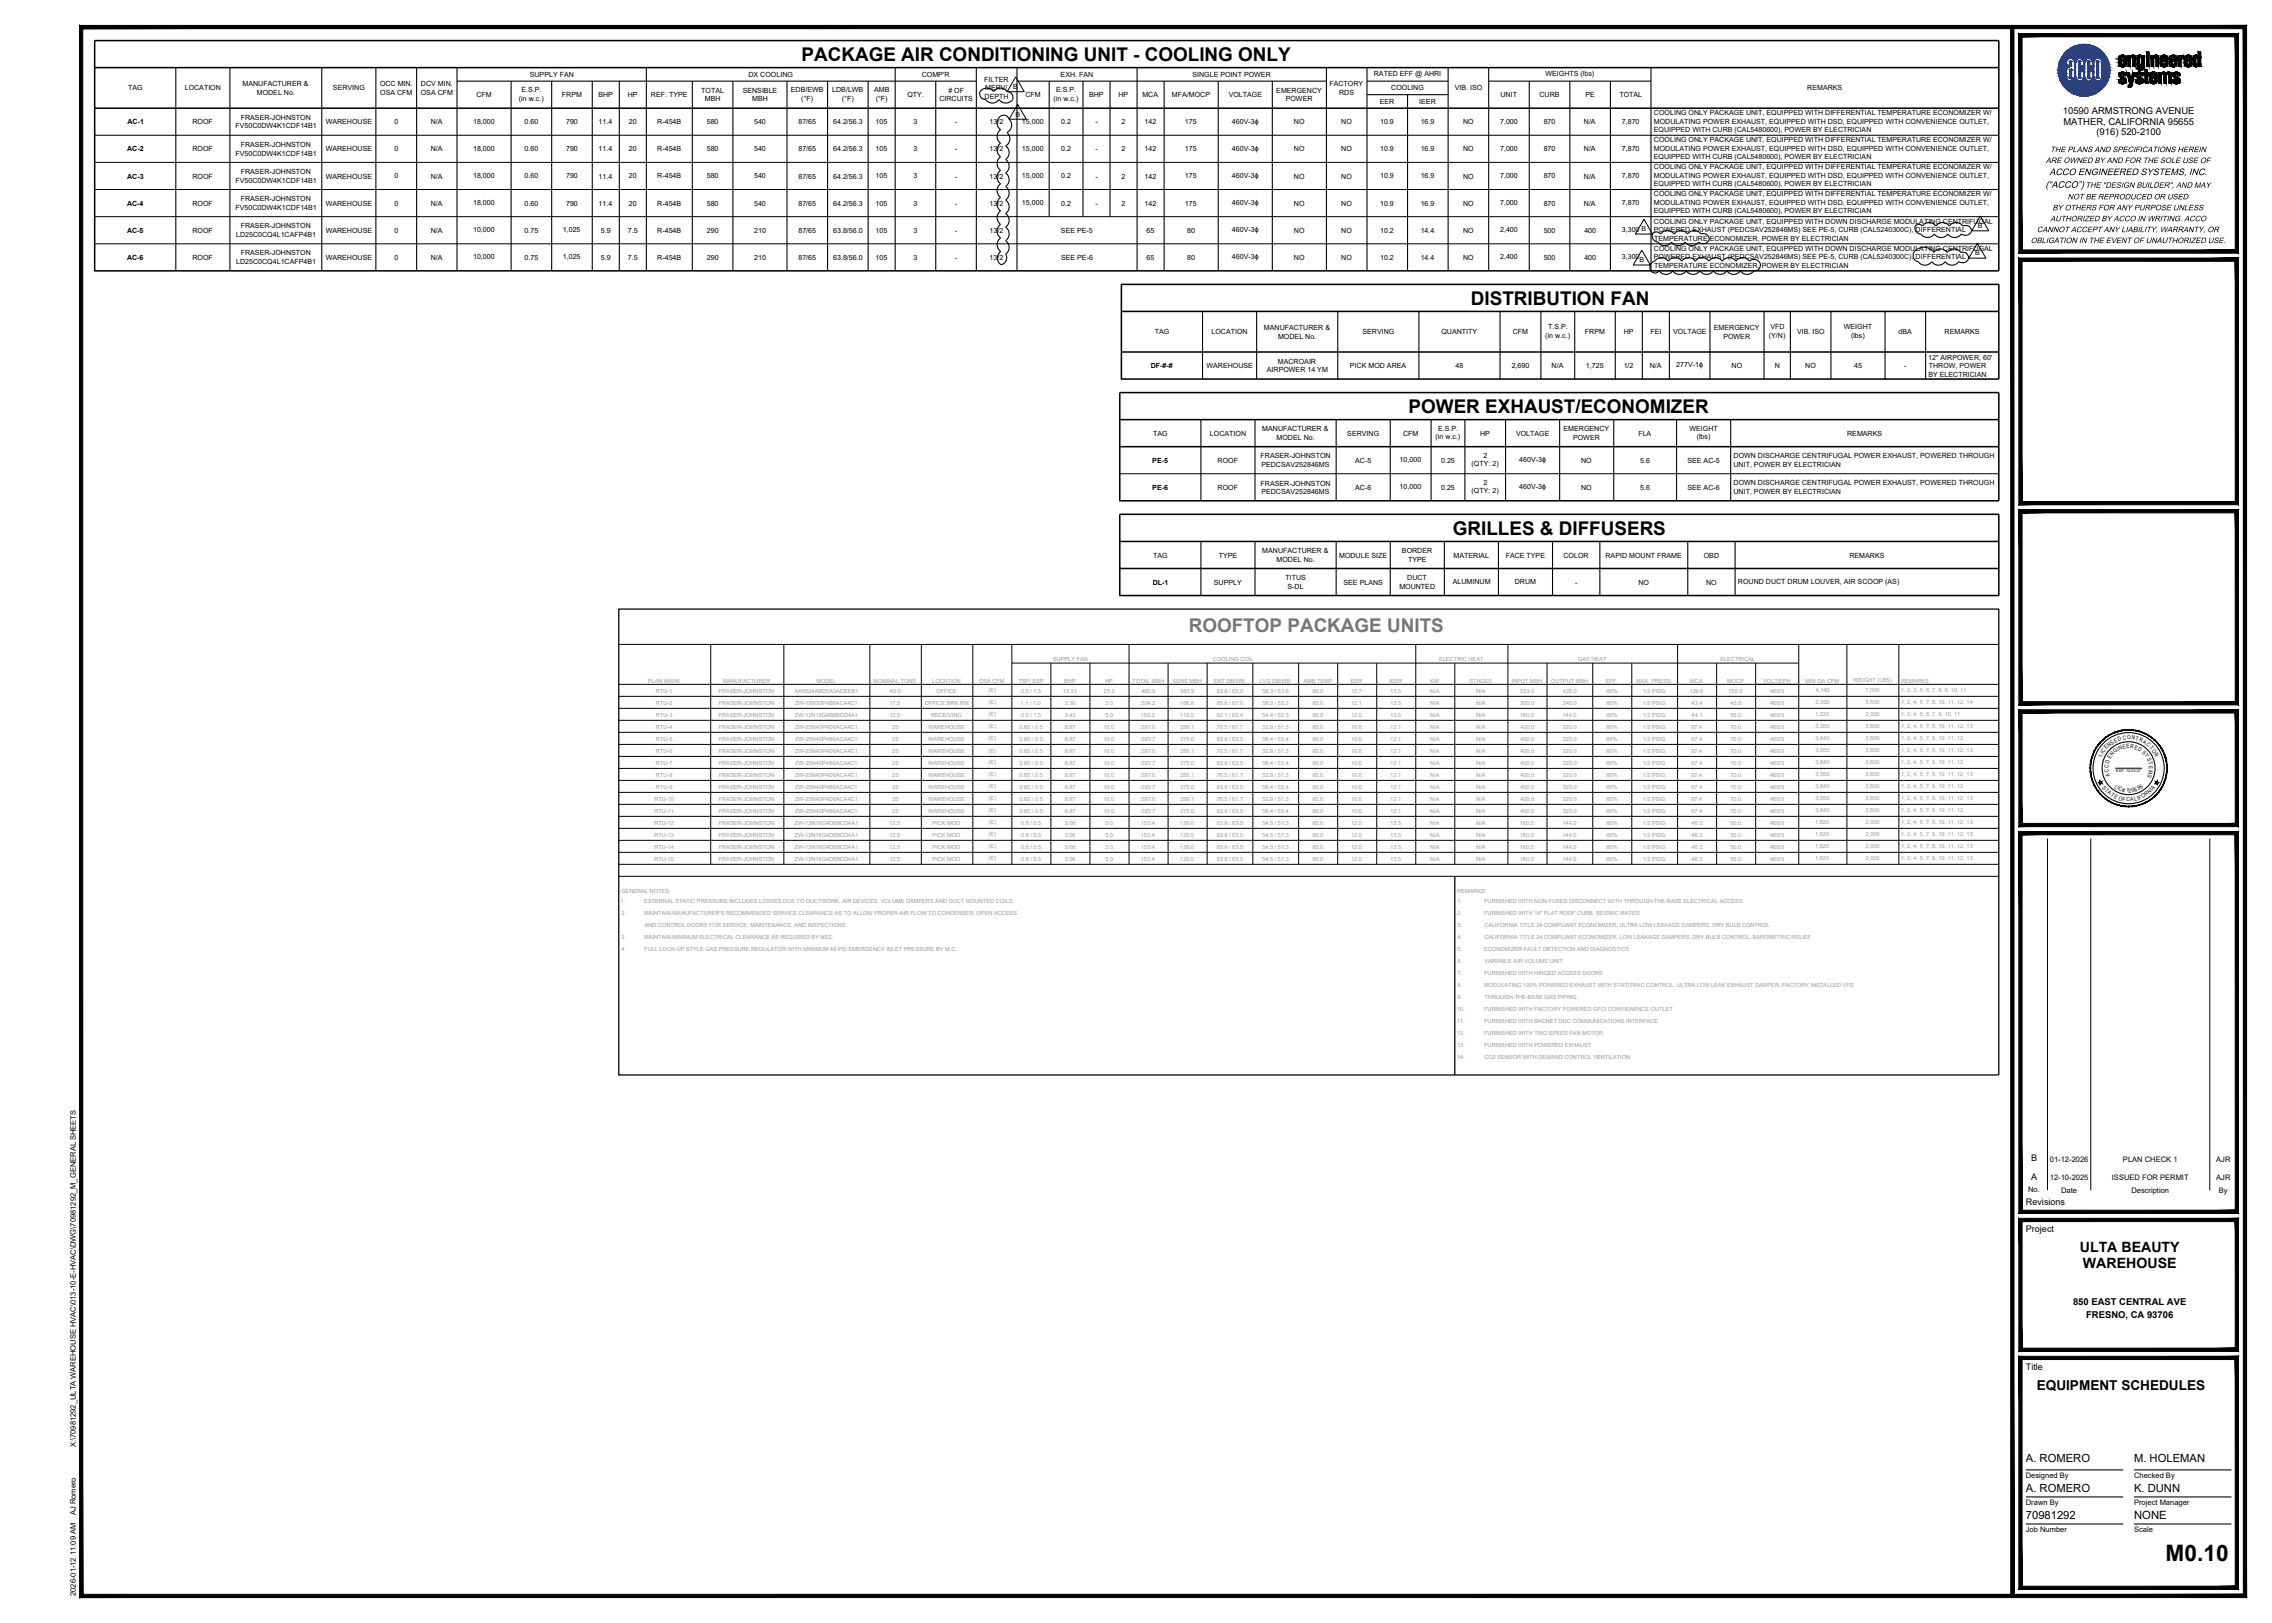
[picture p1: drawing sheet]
<svg xmlns="http://www.w3.org/2000/svg" width="1067mm" height="762mm" viewBox="0 0 1067 762" stroke-linecap="round" stroke-linejoin="round" font-family="sans-serif">
<defs><g id="words">
<text font-size="10.6" x="1017" y="733">M0.10</text>
<g font-size="8.9">
<text x="376" y="29">PACKAGE AIR CONDITIONING UNIT - COOLING ONLY</text>
<text x="691" y="143">DISTRIBUTION FAN</text>
<text x="661" y="194">POWER EXHAUST/ECONOMIZER</text>
<text x="682" y="251">GRILLES &amp; DIFFUSERS</text>
</g>
<text font-size="8.9" fill="#767676" x="558" y="297">ROOFTOP PACKAGE UNITS</text>
<g font-size="6.7">
<text x="977" y="588">ULTA BEAUTY</text>
<text x="978" y="595">WAREHOUSE</text>
</g>
<text font-size="6.4" x="956" y="653">EQUIPMENT SCHEDULES</text>
<g font-size="5.3">
<text x="951" y="687">A. ROMERO</text>
<text x="1002" y="687">M. HOLEMAN</text>
<text x="951" y="700">A. ROMERO</text>
<text x="1002" y="700">K. DUNN</text>
<text x="951" y="713">70981292</text>
<text x="1002" y="713">NONE</text>
</g>
<g font-size="4.9">
<text x="962" y="82">ACCO ENGINEERED SYSTEMS, INC.</text>
<text x="960" y="88">(“ACCO”)</text>
</g>
<g font-size="4.4">
<text x="969" y="53">10590 ARMSTRONG AVENUE</text>
<text x="969" y="58">MATHER, CALIFORNIA 95655</text>
<text x="984" y="64">(916) 520-2100</text>
<text x="973" y="613">850 EAST CENTRAL AVE</text>
<text x="980" y="619">FRESNO, CA 93706</text>
</g>
<g font-size="4.3">
<text x="954" y="545">B</text>
<text x="954" y="554">A</text>
<text x="951" y="566">Revisions</text>
<text x="951" y="578">Project</text>
<text x="951" y="643">Title</text>
</g>
<g font-size="4.1">
<text x="963" y="71">THE PLANS AND SPECIFICATIONS HEREIN</text>
<text x="961" y="77">ARE OWNED BY AND FOR THE SOLE USE OF</text>
<text x="979" y="88">THE &quot;DESIGN BUILDER&quot;, AND MAY</text>
<text x="971" y="94">NOT BE REPRODUCED OR USED</text>
<text x="964" y="99">BY OTHERS FOR ANY PURPOSE UNLESS</text>
<text x="963" y="104">AUTHORIZED BY ACCO IN WRITING. ACCO</text>
<text x="956" y="109">CANNOT ACCEPT ANY LIABILITY, WARRANTY, OR</text>
<text x="953" y="114">OBLIGATION IN THE EVENT OF UNAUTHORIZED USE.</text>
</g>
<g font-size="3.5">
<text x="962" y="545">01-12-2026</text>
<text x="997" y="545">PLAN CHECK 1</text>
<text x="1041" y="545">AJR</text>
<text x="962" y="554">12-10-2025</text>
<text x="992" y="554">ISSUED FOR PERMIT</text>
<text x="1041" y="554">AJR</text>
<text x="952" y="560">No.</text>
<text x="968" y="560">Date</text>
<text x="1001" y="560">Description</text>
<text x="1042" y="560">By</text>
<text x="36" y="679" transform="rotate(-90 36 679)">X:\70981292_ULTA WAREHOUSE HVAC\013-10-E-HVAC\DWG\70981292_M_GENERAL SHEETS</text>
<text x="951" y="694">Designed By</text>
<text x="1002" y="694">Checked By</text>
<text x="951" y="707">Drawn By</text>
<text x="1002" y="707">Project Manager</text>
<text x="36" y="711" transform="rotate(-90 36 711)">AJ Romero</text>
<text x="951" y="719">Job Number</text>
<text x="1002" y="719">Scale</text>
<text x="36" y="749" transform="rotate(-90 36 749)">2026-01-12 11:09 AM</text>
</g>
<g font-size="3.3">
<text x="645" y="36">RATED EFF @ AHRI</text>
<text x="726" y="36">WEIGHTS (lbs)</text>
<text x="114" y="40">MANUFACTURER &amp;</text>
<text x="178" y="40">OCC MIN.</text>
<text x="198" y="40">DCV MIN.</text>
<text x="249" y="36">SUPPLY FAN</text>
<text x="351" y="36">DX COOLING</text>
<text x="433" y="36">COMP'R</text>
<text x="462" y="38">FILTER</text>
<text x="476" y="42">B</text>
<text x="498" y="36">EXH. FAN</text>
<text x="560" y="36">SINGLE POINT POWER</text>
<text x="624" y="40">FACTORY</text>
<text x="60" y="42">TAG</text>
<text x="87" y="42">LOCATION</text>
<text x="121" y="44">MODEL No.</text>
<text x="156" y="42">SERVING</text>
<text x="179" y="44">OSA CFM</text>
<text x="198" y="44">OSA CFM</text>
<text x="224" y="46">CFM</text>
<text x="244" y="47">(in w.c.)</text>
<text x="245" y="43">E.S.P.</text>
<text x="264" y="46">FRPM</text>
<text x="281" y="46">BHP</text>
<text x="295" y="46">HP</text>
<text x="306" y="46">REF. TYPE</text>
<text x="329" y="44">TOTAL</text>
<text x="331" y="48">MBH</text>
<text x="349" y="44">SENSIBLE</text>
<text x="353" y="48">MBH</text>
<text x="371" y="43">EDB/EWB</text>
<text x="376" y="47">(°F)</text>
<text x="391" y="43">LDB/LWB</text>
<text x="395" y="47">(°F)</text>
<text x="410" y="43">AMB</text>
<text x="411" y="47">(°F)</text>
<text x="426" y="46">QTY.</text>
<text x="441" y="48">CIRCUITS</text>
<text x="445" y="44"># OF</text>
<text x="462" y="46">DEPTH</text>
<text x="463" y="42">MERV/</text>
<text x="481" y="46">CFM</text>
<text x="495" y="47">(in w.c.)</text>
<text x="496" y="43">E.S.P.</text>
<text x="511" y="46">BHP</text>
<text x="525" y="46">HP</text>
<text x="536" y="46">MCA</text>
<text x="550" y="46">MFA/MOCP</text>
<text x="577" y="46">VOLTAGE</text>
<text x="599" y="44">EMERGENCY</text>
<text x="604" y="48">POWER</text>
<text x="629" y="44">RDS</text>
<text x="653" y="42">COOLING</text>
<text x="683" y="42">VIB. ISO</text>
<text x="705" y="46">UNIT</text>
<text x="723" y="46">CURB</text>
<text x="744" y="46">PE</text>
<text x="760" y="46">TOTAL</text>
<text x="849" y="42">REMARKS</text>
<text x="648" y="49">EER</text>
<text x="666" y="49">IEER</text>
<text x="60" y="58">AC-1</text>
<text x="90" y="58">ROOF</text>
<text x="113" y="56">FRASER-JOHNSTON</text>
<text x="153" y="58">WAREHOUSE</text>
<text x="185" y="58">0</text>
<text x="202" y="58">N/A</text>
<text x="222" y="58">18,000</text>
<text x="246" y="58">0.60</text>
<text x="266" y="58">790</text>
<text x="281" y="58">11.4</text>
<text x="295" y="58">20</text>
<text x="309" y="58">R-454B</text>
<text x="332" y="58">580</text>
<text x="354" y="58">540</text>
<text x="375" y="58">87/65</text>
<text x="391" y="58">64.2/56.3</text>
<text x="411" y="58">105</text>
<text x="429" y="58">3</text>
<text x="448" y="58">-</text>
<text x="465" y="58">13/2</text>
<text x="477" y="55">B</text>
<text x="480" y="58">15,000</text>
<text x="498" y="58">0.2</text>
<text x="514" y="58">-</text>
<text x="527" y="58">2</text>
<text x="537" y="58">142</text>
<text x="556" y="58">175</text>
<text x="578" y="58">460V-3ɸ</text>
<text x="608" y="58">NO</text>
<text x="630" y="58">NO</text>
<text x="648" y="58">10.9</text>
<text x="667" y="58">16.9</text>
<text x="687" y="58">NO</text>
<text x="704" y="58">7,000</text>
<text x="725" y="58">870</text>
<text x="744" y="58">N/A</text>
<text x="762" y="58">7,870</text>
<text x="777" y="58">MODULATING POWER EXHAUST, EQUIPPED WITH DSD, EQUIPPED WITH CONVENIENCE OUTLET,</text>
<text x="777" y="54">COOLING ONLY PACKAGE UNIT, EQUIPPED WITH DIFFERENTIAL TEMPERATURE ECONOMIZER W/</text>
<text x="111" y="60">FV50C0DW4K1CDF14B1</text>
<text x="777" y="62">EQUIPPED WITH CURB (CAL5480600), POWER BY ELECTRICIAN</text>
<text x="60" y="71">AC-2</text>
<text x="90" y="71">ROOF</text>
<text x="113" y="69">FRASER-JOHNSTON</text>
<text x="153" y="71">WAREHOUSE</text>
<text x="185" y="71">0</text>
<text x="202" y="71">N/A</text>
<text x="222" y="71">18,000</text>
<text x="246" y="71">0.60</text>
<text x="266" y="71">790</text>
<text x="281" y="71">11.4</text>
<text x="295" y="71">20</text>
<text x="309" y="71">R-454B</text>
<text x="332" y="71">580</text>
<text x="354" y="71">540</text>
<text x="375" y="71">87/65</text>
<text x="391" y="71">64.2/56.3</text>
<text x="411" y="71">105</text>
<text x="429" y="71">3</text>
<text x="448" y="71">-</text>
<text x="465" y="71">13/2</text>
<text x="480" y="71">15,000</text>
<text x="498" y="71">0.2</text>
<text x="514" y="71">-</text>
<text x="527" y="71">2</text>
<text x="537" y="71">142</text>
<text x="556" y="71">175</text>
<text x="578" y="71">460V-3ɸ</text>
<text x="608" y="71">NO</text>
<text x="630" y="71">NO</text>
<text x="648" y="71">10.9</text>
<text x="667" y="71">16.9</text>
<text x="687" y="71">NO</text>
<text x="704" y="71">7,000</text>
<text x="725" y="71">870</text>
<text x="744" y="71">N/A</text>
<text x="762" y="71">7,870</text>
<text x="777" y="71">MODULATING POWER EXHAUST, EQUIPPED WITH DSD, EQUIPPED WITH CONVENIENCE OUTLET,</text>
<text x="777" y="67">COOLING ONLY PACKAGE UNIT, EQUIPPED WITH DIFFERENTIAL TEMPERATURE ECONOMIZER W/</text>
<text x="111" y="73">FV50C0DW4K1CDF14B1</text>
<text x="777" y="75">EQUIPPED WITH CURB (CAL5480600), POWER BY ELECTRICIAN</text>
<text x="60" y="84">AC-3</text>
<text x="90" y="84">ROOF</text>
<text x="113" y="82">FRASER-JOHNSTON</text>
<text x="153" y="84">WAREHOUSE</text>
<text x="185" y="84">0</text>
<text x="202" y="84">N/A</text>
<text x="222" y="84">18,000</text>
<text x="246" y="84">0.60</text>
<text x="266" y="84">790</text>
<text x="281" y="84">11.4</text>
<text x="295" y="84">20</text>
<text x="309" y="84">R-454B</text>
<text x="332" y="84">580</text>
<text x="354" y="84">540</text>
<text x="375" y="84">87/65</text>
<text x="391" y="84">64.2/56.3</text>
<text x="411" y="84">105</text>
<text x="429" y="84">3</text>
<text x="448" y="84">-</text>
<text x="465" y="84">13/2</text>
<text x="480" y="84">15,000</text>
<text x="498" y="84">0.2</text>
<text x="514" y="84">-</text>
<text x="527" y="84">2</text>
<text x="537" y="84">142</text>
<text x="556" y="84">175</text>
<text x="578" y="83">460V-3ɸ</text>
<text x="608" y="84">NO</text>
<text x="630" y="84">NO</text>
<text x="648" y="84">10.9</text>
<text x="667" y="84">16.9</text>
<text x="687" y="84">NO</text>
<text x="704" y="84">7,000</text>
<text x="725" y="84">870</text>
<text x="744" y="84">N/A</text>
<text x="762" y="84">7,870</text>
<text x="777" y="83">MODULATING POWER EXHAUST, EQUIPPED WITH DSD, EQUIPPED WITH CONVENIENCE OUTLET,</text>
<text x="777" y="79">COOLING ONLY PACKAGE UNIT, EQUIPPED WITH DIFFERENTIAL TEMPERATURE ECONOMIZER W/</text>
<text x="111" y="86">FV50C0DW4K1CDF14B1</text>
<text x="777" y="88">EQUIPPED WITH CURB (CAL5480600), POWER BY ELECTRICIAN</text>
<text x="113" y="95">FRASER-JOHNSTON</text>
<text x="777" y="92">COOLING ONLY PACKAGE UNIT, EQUIPPED WITH DIFFERENTIAL TEMPERATURE ECONOMIZER W/</text>
<text x="60" y="97">AC-4</text>
<text x="90" y="97">ROOF</text>
<text x="111" y="99">FV50C0DW4K1CDF14B1</text>
<text x="153" y="97">WAREHOUSE</text>
<text x="185" y="97">0</text>
<text x="202" y="97">N/A</text>
<text x="222" y="96">18,000</text>
<text x="246" y="97">0.60</text>
<text x="266" y="97">790</text>
<text x="281" y="97">11.4</text>
<text x="295" y="97">20</text>
<text x="309" y="97">R-454B</text>
<text x="332" y="97">580</text>
<text x="354" y="97">540</text>
<text x="375" y="97">87/65</text>
<text x="391" y="97">64.2/56.3</text>
<text x="411" y="97">105</text>
<text x="429" y="97">3</text>
<text x="448" y="97">-</text>
<text x="465" y="97">13/2</text>
<text x="480" y="96">15,000</text>
<text x="498" y="97">0.2</text>
<text x="514" y="97">-</text>
<text x="527" y="97">2</text>
<text x="537" y="97">142</text>
<text x="556" y="97">175</text>
<text x="578" y="96">460V-3ɸ</text>
<text x="608" y="97">NO</text>
<text x="630" y="97">NO</text>
<text x="648" y="97">10.9</text>
<text x="667" y="97">16.9</text>
<text x="687" y="97">NO</text>
<text x="704" y="96">7,000</text>
<text x="725" y="97">870</text>
<text x="744" y="97">N/A</text>
<text x="762" y="96">7,870</text>
<text x="777" y="100">EQUIPPED WITH CURB (CAL5480600), POWER BY ELECTRICIAN</text>
<text x="777" y="96">MODULATING POWER EXHAUST, EQUIPPED WITH DSD, EQUIPPED WITH CONVENIENCE OUTLET,</text>
<text x="113" y="107">FRASER-JOHNSTON</text>
<text x="777" y="105">COOLING ONLY PACKAGE UNIT, EQUIPPED WITH DOWN DISCHARGE MODULATING CENTRIFUGAL</text>
<text x="929" y="107">B</text>
<text x="60" y="109">AC-5</text>
<text x="90" y="109">ROOF</text>
<text x="111" y="111">LD25C0CQ4L1CAFP4B1</text>
<text x="153" y="109">WAREHOUSE</text>
<text x="185" y="109">0</text>
<text x="202" y="109">N/A</text>
<text x="222" y="109">10,000</text>
<text x="246" y="109">0.75</text>
<text x="264" y="109">1,025</text>
<text x="282" y="109">5.9</text>
<text x="295" y="109">7.5</text>
<text x="309" y="109">R-454B</text>
<text x="332" y="109">290</text>
<text x="354" y="109">210</text>
<text x="375" y="109">87/65</text>
<text x="391" y="109">63.8/56.0</text>
<text x="411" y="109">105</text>
<text x="429" y="109">3</text>
<text x="448" y="109">-</text>
<text x="465" y="109">13/2</text>
<text x="498" y="109">SEE PE-5</text>
<text x="538" y="109">65</text>
<text x="557" y="109">80</text>
<text x="578" y="109">460V-3ɸ</text>
<text x="608" y="109">NO</text>
<text x="630" y="109">NO</text>
<text x="648" y="109">10.2</text>
<text x="667" y="109">14.4</text>
<text x="687" y="109">NO</text>
<text x="704" y="109">2,400</text>
<text x="725" y="109">500</text>
<text x="744" y="109">400</text>
<text x="762" y="109">3,300 B</text>
<text x="777" y="109">POWERED EXHAUST (PEDCSAV252846MS) SEE PE-5, CURB (CAL5240300C), DIFFERENTIAL</text>
<text x="777" y="113">TEMPERATURE ECONOMIZER, POWER BY ELECTRICIAN</text>
<text x="113" y="120">FRASER-JOHNSTON</text>
<text x="777" y="118">COOLING ONLY PACKAGE UNIT, EQUIPPED WITH DOWN DISCHARGE MODULATING CENTRIFUGAL</text>
<text x="927" y="120">B</text>
<text x="60" y="122">AC-6</text>
<text x="90" y="122">ROOF</text>
<text x="111" y="124">LD25C0CQ4L1CAFP4B1</text>
<text x="153" y="122">WAREHOUSE</text>
<text x="185" y="122">0</text>
<text x="202" y="122">N/A</text>
<text x="222" y="122">10,000</text>
<text x="246" y="122">0.75</text>
<text x="264" y="122">1,025</text>
<text x="282" y="122">5.9</text>
<text x="295" y="122">7.5</text>
<text x="309" y="122">R-454B</text>
<text x="332" y="122">290</text>
<text x="354" y="122">210</text>
<text x="375" y="122">87/65</text>
<text x="391" y="122">63.8/56.0</text>
<text x="411" y="122">105</text>
<text x="429" y="122">3</text>
<text x="448" y="122">-</text>
<text x="465" y="122">13/2</text>
<text x="498" y="122">SEE PE-6</text>
<text x="538" y="122">65</text>
<text x="557" y="122">80</text>
<text x="578" y="122">460V-3ɸ</text>
<text x="608" y="122">NO</text>
<text x="630" y="122">NO</text>
<text x="648" y="122">10.2</text>
<text x="667" y="122">14.4</text>
<text x="687" y="122">NO</text>
<text x="704" y="122">2,400</text>
<text x="725" y="122">500</text>
<text x="744" y="122">400</text>
<text x="762" y="122">3,300</text>
<text x="770" y="123">B</text>
<text x="777" y="122">POWERED EXHAUST (PEDCSAV252846MS) SEE PE-5, CURB (CAL5240300C), DIFFERENTIAL</text>
<text x="777" y="126">TEMPERATURE ECONOMIZER, POWER BY ELECTRICIAN</text>
<text x="593" y="155">MANUFACTURER &amp;</text>
<text x="727" y="155">T.S.P.</text>
<text x="805" y="155">EMERGENCY</text>
<text x="831" y="155">VFD</text>
<text x="866" y="155">WEIGHT</text>
<text x="542" y="157">TAG</text>
<text x="569" y="157">LOCATION</text>
<text x="600" y="159">MODEL No.</text>
<text x="640" y="157">SERVING</text>
<text x="677" y="157">QUANTITY</text>
<text x="710" y="157">CFM</text>
<text x="726" y="159">(in w.c.)</text>
<text x="744" y="157">FRPM</text>
<text x="762" y="157">HP</text>
<text x="775" y="157">FEI</text>
<text x="786" y="157">VOLTAGE</text>
<text x="809" y="159">POWER</text>
<text x="831" y="159">(Y/N)</text>
<text x="844" y="157">VIB. ISO</text>
<text x="869" y="159">(lbs)</text>
<text x="891" y="157">dBA</text>
<text x="913" y="157">REMARKS</text>
<text x="540" y="173">DF-#-#</text>
<text x="567" y="173">WAREHOUSE</text>
<text x="600" y="171">MACROAIR</text>
<text x="634" y="173">PICK MOD AREA</text>
<text x="683" y="173">48</text>
<text x="710" y="173">2,690</text>
<text x="729" y="173">N/A</text>
<text x="745" y="173">1,725</text>
<text x="762" y="173">1/2</text>
<text x="775" y="173">N/A</text>
<text x="787" y="173">277V-1ɸ</text>
<text x="813" y="173">NO</text>
<text x="833" y="173">N</text>
<text x="848" y="173">NO</text>
<text x="871" y="173">45</text>
<text x="894" y="173">-</text>
<text x="905" y="169">12&quot; AIRPOWER, 60'</text>
<text x="906" y="173">THROW, POWER</text>
<text x="595" y="175">AIRPOWER 14 YM</text>
<text x="906" y="177">BY ELECTRICIAN</text>
<text x="593" y="203">MANUFACTURER &amp;</text>
<text x="675" y="202">E.S.P.</text>
<text x="734" y="203">EMERGENCY</text>
<text x="793" y="202">WEIGHT</text>
<text x="541" y="205">TAG</text>
<text x="568" y="205">LOCATION</text>
<text x="599" y="207">MODEL No.</text>
<text x="633" y="205">SERVING</text>
<text x="659" y="205">CFM</text>
<text x="674" y="206">(in w.c.)</text>
<text x="695" y="205">HP</text>
<text x="712" y="205">VOLTAGE</text>
<text x="739" y="207">POWER</text>
<text x="769" y="205">FLA</text>
<text x="797" y="206">(lbs)</text>
<text x="867" y="205">REMARKS</text>
<text x="592" y="215">FRASER-JOHNSTON</text>
<text x="697" y="215">2</text>
<text x="814" y="215">DOWN DISCHARGE CENTRIFUGAL POWER EXHAUST, POWERED THROUGH</text>
<text x="541" y="217">PE-5</text>
<text x="572" y="217">ROOF</text>
<text x="592" y="219">PEDCSAV252846MS</text>
<text x="636" y="217">AC-5</text>
<text x="657" y="217">10,000</text>
<text x="677" y="217">0.25</text>
<text x="691" y="219">(QTY: 2)</text>
<text x="713" y="217">460V-3ɸ</text>
<text x="742" y="217">NO</text>
<text x="770" y="217">5.6</text>
<text x="792" y="217">SEE AC-5</text>
<text x="814" y="219">UNIT, POWER BY ELECTRICIAN</text>
<text x="592" y="228">FRASER-JOHNSTON</text>
<text x="697" y="228">2</text>
<text x="814" y="228">DOWN DISCHARGE CENTRIFUGAL POWER EXHAUST, POWERED THROUGH</text>
<text x="541" y="230">PE-6</text>
<text x="572" y="230">ROOF</text>
<text x="592" y="232">PEDCSAV252846MS</text>
<text x="636" y="230">AC-6</text>
<text x="657" y="230">10,000</text>
<text x="677" y="230">0.25</text>
<text x="691" y="232">(QTY: 2)</text>
<text x="713" y="230">460V-3ɸ</text>
<text x="742" y="230">NO</text>
<text x="770" y="230">5.6</text>
<text x="792" y="230">SEE AC-6</text>
<text x="814" y="232">UNIT, POWER BY ELECTRICIAN</text>
<text x="541" y="262">TAG</text>
<text x="572" y="262">TYPE</text>
<text x="593" y="260">MANUFACTURER &amp;</text>
<text x="599" y="264">MODEL No.</text>
<text x="629" y="262">MODULE SIZE</text>
<text x="658" y="260">BORDER</text>
<text x="661" y="264">TYPE</text>
<text x="682" y="262">MATERIAL</text>
<text x="707" y="262">FACE TYPE</text>
<text x="734" y="262">COLOR</text>
<text x="754" y="262">RAPID MOUNT FRAME</text>
<text x="800" y="262">OBD</text>
<text x="868" y="262">REMARKS</text>
<text x="541" y="274">DL-1</text>
<text x="570" y="274">SUPPLY</text>
<text x="604" y="272">TITUS</text>
<text x="631" y="274">SEE PLANS</text>
<text x="661" y="272">DUCT</text>
<text x="682" y="274">ALUMINUM</text>
<text x="711" y="274">DRUM</text>
<text x="740" y="274">-</text>
<text x="769" y="274">NO</text>
<text x="801" y="274">NO</text>
<text x="816" y="274">ROUND DUCT DRUM LOUVER, AIR SCOOP (AS)</text>
<text x="605" y="276">S-DL</text>
<text x="657" y="276">MOUNTED</text>
</g>
<g font-size="2.7">
<text x="995" y="348" transform="rotate(-18 995 348)">D</text>
<text x="997" y="347" transform="rotate(-7 997 347)">C</text>
<text x="999" y="347">O</text>
<text x="1001" y="347" transform="rotate(9 1001 347)">N</text>
<text x="1003" y="347" transform="rotate(16 1003 347)">T</text>
<text x="1004" y="348" transform="rotate(23 1004 348)">R</text>
<text x="988" y="354" transform="rotate(-62 988 354)">I</text>
<text x="988" y="353" transform="rotate(-55 988 353)">C</text>
<text x="989" y="352" transform="rotate(-47 989 352)">E</text>
<text x="990" y="351" transform="rotate(-40 990 351)">N</text>
<text x="992" y="350" transform="rotate(-33 992 350)">S</text>
<text x="993" y="354" transform="rotate(-38 993 354)">G</text>
<text x="993" y="349" transform="rotate(-26 993 349)">E</text>
<text x="995" y="353" transform="rotate(-30 995 353)">I</text>
<text x="995" y="352" transform="rotate(-22 995 352)">N</text>
<text x="997" y="352" transform="rotate(-13 997 352)">E</text>
<text x="999" y="351" transform="rotate(-3 999 351)">E</text>
<text x="1000" y="351" transform="rotate(7 1000 351)">R</text>
<text x="1002" y="352" transform="rotate(20 1002 352)">E</text>
<text x="1004" y="352" transform="rotate(30 1004 352)">D</text>
<text x="1006" y="353" transform="rotate(44 1006 353)">S</text>
<text x="1006" y="349" transform="rotate(32 1006 349)">A</text>
<text x="1008" y="350" transform="rotate(40 1008 350)">C</text>
<text x="1009" y="351" transform="rotate(49 1009 351)">T</text>
<text x="1010" y="352" transform="rotate(55 1010 352)">O</text>
<text x="987" y="355" transform="rotate(-66 987 355)">L</text>
<text x="990" y="359" transform="rotate(-75 990 359)">O</text>
<text x="991" y="356" transform="rotate(-59 991 356)">E</text>
<text x="992" y="355" transform="rotate(-49 992 355)">N</text>
<text x="1007" y="355" transform="rotate(55 1007 355)">Y</text>
<text x="1008" y="356" transform="rotate(66 1008 356)">S</text>
<text x="1009" y="358" transform="rotate(77 1009 358)">T</text>
<text x="1009" y="360" transform="rotate(87 1009 360)">E</text>
<text x="1011" y="354" transform="rotate(63 1011 354)">R</text>
<text x="990" y="361" transform="rotate(-85 990 361)">C</text>
<text x="990" y="363" transform="rotate(-97 990 363)">C</text>
<text x="991" y="364" transform="rotate(-110 991 364)">A</text>
<text x="1009" y="363" transform="rotate(110 1009 363)">S</text>
<text x="1009" y="361" transform="rotate(98 1009 361)">M</text>
<text x="987" y="370" transform="rotate(51 987 370)">S</text>
<text x="988" y="371" transform="rotate(44 988 371)">T</text>
<text x="993" y="370" transform="rotate(34 993 370)">L</text>
<text x="994" y="371" transform="rotate(28 994 371)">I</text>
<text x="995" y="371" transform="rotate(22 995 371)">C</text>
<text x="996" y="372" transform="rotate(12 996 372)">#</text>
<text x="1001" y="372" transform="rotate(-12 1001 372)">0</text>
<text x="1003" y="372" transform="rotate(-20 1003 372)">6</text>
<text x="1004" y="371" transform="rotate(-25 1004 371)">9</text>
<text x="1005" y="370" transform="rotate(-35 1005 370)">6</text>
<text x="1011" y="372" transform="rotate(-48 1011 372)">I</text>
<text x="1011" y="371" transform="rotate(-52 1011 371)">A</text>
<text x="989" y="372" transform="rotate(37 989 372)">A</text>
<text x="991" y="374" transform="rotate(31 991 374)">T</text>
<text x="992" y="375" transform="rotate(25 992 375)">E</text>
<text x="994" y="375" transform="rotate(17 994 375)">O</text>
<text x="996" y="376" transform="rotate(9 996 376)">F</text>
<text x="998" y="372" transform="rotate(4 998 372)">1</text>
<text x="999" y="376">C</text>
<text x="1000" y="372" transform="rotate(-4 1000 372)">2</text>
<text x="1000" y="376" transform="rotate(-7 1000 376)">A</text>
<text x="1002" y="376" transform="rotate(-14 1002 376)">L</text>
<text x="1004" y="376" transform="rotate(-17 1004 376)">I</text>
<text x="1005" y="375" transform="rotate(-22 1005 375)">F</text>
<text x="1006" y="375" transform="rotate(-27 1006 375)">O</text>
<text x="1008" y="374" transform="rotate(-35 1008 374)">R</text>
<text x="1009" y="373" transform="rotate(-42 1009 373)">N</text>
</g>
<g font-size="2.6" fill="#999">
<text x="494" y="311">SUPPLY FAN</text>
<text x="570" y="311">COOLING COIL</text>
<text x="676" y="311">ELECTRIC HEAT</text>
<text x="741" y="311">GAS HEAT</text>
<text x="808" y="311">ELECTRICAL</text>
<text x="304" y="321">PLAN MARK</text>
<text x="340" y="321">MANUFACTURER</text>
<text x="383" y="321">MODEL</text>
<text x="410" y="321">NOMINAL TONS</text>
<text x="438" y="321">LOCATION</text>
<text x="460" y="321">OSA CFM</text>
<text x="478" y="321">TSP/ ESP</text>
<text x="500" y="321">BHP</text>
<text x="519" y="321">HP</text>
<text x="532" y="321">TOTAL MBH</text>
<text x="551" y="321">SENS MBH</text>
<text x="570" y="321">ENT DB/WB</text>
<text x="591" y="321">LVG DB/WB</text>
<text x="612" y="321">AMB TEMP</text>
<text x="634" y="321">EER</text>
<text x="652" y="321">IEER</text>
<text x="671" y="321">KW</text>
<text x="690" y="321">STAGES</text>
<text x="710" y="321">INPUT MBH</text>
<text x="728" y="321">OUTPUT MBH</text>
<text x="754" y="321">EFF.</text>
<text x="768" y="321">MAX. PRESS.</text>
<text x="794" y="321">MCA</text>
<text x="811" y="321">MOCP</text>
<text x="828" y="321">VOLTS/PH</text>
<text x="848" y="321">MIN OA CFM</text>
<text x="870" y="320">WEIGHT (LBS)</text>
<text x="893" y="321">REMARKS</text>
<text x="308" y="325">RTU-1</text>
<text x="338" y="325">FRASER-JOHNSTON</text>
<text x="373" y="325">X4N524ABD5A3ADEEB1</text>
<text x="418" y="325">40.0</text>
<text x="440" y="325">OFFICE</text>
<text x="464" y="325">(E)</text>
<text x="479" y="325">2.5 / 1.5</text>
<text x="499" y="325">13.33</text>
<text x="518" y="325">25.0</text>
<text x="536" y="325">465.9</text>
<text x="554" y="325">383.9</text>
<text x="571" y="325">83.8 / 65.0</text>
<text x="593" y="325">58.3 / 53.8</text>
<text x="616" y="325">95.0</text>
<text x="634" y="325">10.7</text>
<text x="653" y="325">13.5</text>
<text x="671" y="325">N/A</text>
<text x="693" y="325">N/A</text>
<text x="714" y="325">533.0</text>
<text x="734" y="325">426.0</text>
<text x="754" y="325">80%</text>
<text x="771" y="325">1/2 PSIG</text>
<text x="793" y="325">139.0</text>
<text x="812" y="325">150.0</text>
<text x="831" y="325">460/3</text>
<text x="853" y="325">4,140</text>
<text x="876" y="325">7,000</text>
<text x="893" y="325">1, 2, 3, 5, 6, 7, 8, 9, 10, 11</text>
<text x="308" y="331">RTU-2</text>
<text x="338" y="331">FRASER-JOHNSTON</text>
<text x="373" y="331">ZW-18N30P4B6ACA4C1</text>
<text x="418" y="331">17.5</text>
<text x="434" y="331">OFFICE BRK RM</text>
<text x="464" y="331">(E)</text>
<text x="479" y="331">1.1 / 1.0</text>
<text x="500" y="331">3.30</text>
<text x="519" y="331">5.0</text>
<text x="536" y="331">204.2</text>
<text x="554" y="331">166.8</text>
<text x="571" y="331">85.8 / 67.0</text>
<text x="593" y="331">58.2 / 55.2</text>
<text x="616" y="331">95.0</text>
<text x="634" y="331">12.1</text>
<text x="653" y="331">13.5</text>
<text x="671" y="331">N/A</text>
<text x="693" y="331">N/A</text>
<text x="714" y="331">300.0</text>
<text x="734" y="331">240.0</text>
<text x="754" y="331">80%</text>
<text x="771" y="331">1/2 PSIG</text>
<text x="794" y="331">43.4</text>
<text x="813" y="331">45.0</text>
<text x="831" y="331">460/3</text>
<text x="853" y="331">2,300</text>
<text x="876" y="331">3,500</text>
<text x="893" y="331">1, 2, 4, 5, 7, 9, 10, 11, 12, 14</text>
<text x="308" y="337">RTU-3</text>
<text x="338" y="337">FRASER-JOHNSTON</text>
<text x="373" y="337">ZW-12N18G4B6BCD4A1</text>
<text x="418" y="337">12.5</text>
<text x="437" y="337">RECEIVING</text>
<text x="464" y="342">(E)</text>
<text x="464" y="336">(E)</text>
<text x="479" y="337">2.0 / 1.5</text>
<text x="500" y="337">3.43</text>
<text x="519" y="337">5.0</text>
<text x="536" y="337">155.2</text>
<text x="554" y="337">119.5</text>
<text x="571" y="337">82.1 / 65.4</text>
<text x="593" y="337">54.4 / 52.3</text>
<text x="616" y="337">95.0</text>
<text x="634" y="337">12.0</text>
<text x="653" y="337">13.5</text>
<text x="671" y="337">N/A</text>
<text x="693" y="337">N/A</text>
<text x="714" y="337">180.0</text>
<text x="734" y="337">144.0</text>
<text x="754" y="337">80%</text>
<text x="771" y="337">1/2 PSIG</text>
<text x="794" y="337">44.1</text>
<text x="813" y="337">50.0</text>
<text x="831" y="337">460/3</text>
<text x="852" y="336">1,220</text>
<text x="852" y="342">3,950</text>
<text x="876" y="342">3,800</text>
<text x="876" y="336">2,000</text>
<text x="893" y="336">1, 2, 4, 5, 6, 7, 9, 10, 11</text>
<text x="893" y="342">1, 2, 4, 5, 7, 9, 10, 11, 12, 13</text>
<text x="308" y="342">RTU-4</text>
<text x="308" y="348">RTU-5</text>
<text x="338" y="342">FRASER-JOHNSTON</text>
<text x="338" y="348">FRASER-JOHNSTON</text>
<text x="373" y="342">ZW-25N40P4D6ACA4C1</text>
<text x="373" y="348">ZW-25N40P4B6ACA4C1</text>
<text x="419" y="342">25</text>
<text x="419" y="348">25</text>
<text x="436" y="342">WAREHOUSE</text>
<text x="436" y="348">WAREHOUSE</text>
<text x="464" y="348">(E)</text>
<text x="479" y="342">0.65 / 0.5</text>
<text x="479" y="348">0.65 / 0.5</text>
<text x="500" y="342">8.87</text>
<text x="500" y="348">8.87</text>
<text x="518" y="342">10.0</text>
<text x="518" y="348">10.0</text>
<text x="536" y="342">287.0</text>
<text x="536" y="348">293.7</text>
<text x="554" y="342">256.1</text>
<text x="554" y="348">275.0</text>
<text x="571" y="342">76.5 / 61.7</text>
<text x="571" y="348">83.9 / 63.5</text>
<text x="593" y="342">52.8 / 51.5</text>
<text x="593" y="348">58.4 / 53.4</text>
<text x="616" y="342">95.0</text>
<text x="616" y="348">95.0</text>
<text x="634" y="342">10.6</text>
<text x="634" y="348">10.6</text>
<text x="653" y="342">12.1</text>
<text x="653" y="348">12.1</text>
<text x="671" y="342">N/A</text>
<text x="671" y="348">N/A</text>
<text x="693" y="342">N/A</text>
<text x="693" y="348">N/A</text>
<text x="714" y="342">400.0</text>
<text x="714" y="348">400.0</text>
<text x="734" y="342">320.0</text>
<text x="734" y="348">320.0</text>
<text x="754" y="342">80%</text>
<text x="754" y="348">80%</text>
<text x="771" y="342">1/2 PSIG</text>
<text x="771" y="348">1/2 PSIG</text>
<text x="794" y="342">67.4</text>
<text x="794" y="348">67.4</text>
<text x="813" y="342">70.0</text>
<text x="813" y="348">70.0</text>
<text x="831" y="342">460/3</text>
<text x="831" y="348">460/3</text>
<text x="852" y="348">3,640</text>
<text x="876" y="348">3,800</text>
<text x="893" y="348">1, 2, 4, 5, 7, 9, 10, 11, 12</text>
<text x="308" y="353">RTU-6</text>
<text x="338" y="353">FRASER-JOHNSTON</text>
<text x="373" y="353">ZW-25N40P4D6ACA4C1</text>
<text x="419" y="353">25</text>
<text x="436" y="353">WAREHOUSE</text>
<text x="464" y="354">(E)</text>
<text x="479" y="353">0.65 / 0.5</text>
<text x="500" y="353">8.87</text>
<text x="518" y="353">10.0</text>
<text x="536" y="353">287.0</text>
<text x="554" y="353">256.1</text>
<text x="571" y="353">76.5 / 61.7</text>
<text x="593" y="353">52.8 / 51.5</text>
<text x="616" y="353">95.0</text>
<text x="634" y="353">10.6</text>
<text x="653" y="353">12.1</text>
<text x="671" y="353">N/A</text>
<text x="693" y="353">N/A</text>
<text x="714" y="353">400.0</text>
<text x="734" y="353">320.0</text>
<text x="754" y="353">80%</text>
<text x="771" y="353">1/2 PSIG</text>
<text x="794" y="353">67.4</text>
<text x="813" y="353">70.0</text>
<text x="831" y="353">460/3</text>
<text x="852" y="353">3,950</text>
<text x="876" y="353">3,800</text>
<text x="893" y="353">1, 2, 4, 5, 7, 9, 10, 11, 12, 13</text>
<text x="308" y="359">RTU-7</text>
<text x="338" y="359">FRASER-JOHNSTON</text>
<text x="373" y="359">ZW-25N40P4B6ACA4C1</text>
<text x="419" y="359">25</text>
<text x="436" y="359">WAREHOUSE</text>
<text x="464" y="359">(E)</text>
<text x="479" y="359">0.65 / 0.5</text>
<text x="500" y="359">8.87</text>
<text x="518" y="359">10.0</text>
<text x="536" y="359">293.7</text>
<text x="554" y="359">275.0</text>
<text x="571" y="359">83.9 / 63.5</text>
<text x="593" y="359">58.4 / 53.4</text>
<text x="616" y="359">95.0</text>
<text x="634" y="359">10.6</text>
<text x="653" y="359">12.1</text>
<text x="671" y="359">N/A</text>
<text x="693" y="359">N/A</text>
<text x="714" y="359">400.0</text>
<text x="734" y="359">320.0</text>
<text x="754" y="359">80%</text>
<text x="771" y="359">1/2 PSIG</text>
<text x="794" y="359">67.4</text>
<text x="813" y="359">70.0</text>
<text x="831" y="359">460/3</text>
<text x="852" y="359">3,640</text>
<text x="876" y="359">3,800</text>
<text x="893" y="359">1, 2, 4, 5, 7, 9, 10, 11, 12</text>
<text x="308" y="365">RTU-8</text>
<text x="338" y="365">FRASER-JOHNSTON</text>
<text x="373" y="365">ZW-25N40P4D6ACA4C1</text>
<text x="419" y="365">25</text>
<text x="436" y="365">WAREHOUSE</text>
<text x="464" y="364">(E)</text>
<text x="479" y="365">0.65 / 0.5</text>
<text x="500" y="365">8.87</text>
<text x="518" y="365">10.0</text>
<text x="536" y="365">287.0</text>
<text x="554" y="365">256.1</text>
<text x="571" y="365">76.5 / 61.7</text>
<text x="593" y="365">52.8 / 51.5</text>
<text x="616" y="365">95.0</text>
<text x="634" y="365">10.6</text>
<text x="653" y="365">12.1</text>
<text x="671" y="365">N/A</text>
<text x="693" y="365">N/A</text>
<text x="714" y="365">400.0</text>
<text x="734" y="365">320.0</text>
<text x="754" y="365">80%</text>
<text x="771" y="365">1/2 PSIG</text>
<text x="794" y="365">67.4</text>
<text x="813" y="365">70.0</text>
<text x="831" y="365">460/3</text>
<text x="852" y="364">3,950</text>
<text x="876" y="364">3,800</text>
<text x="893" y="364">1, 2, 4, 5, 7, 9, 10, 11, 12, 13</text>
<text x="308" y="370">RTU-9</text>
<text x="338" y="370">FRASER-JOHNSTON</text>
<text x="373" y="370">ZW-25N40P4B6ACA4C1</text>
<text x="419" y="370">25</text>
<text x="436" y="370">WAREHOUSE</text>
<text x="464" y="370">(E)</text>
<text x="479" y="370">0.65 / 0.5</text>
<text x="500" y="370">8.87</text>
<text x="518" y="370">10.0</text>
<text x="536" y="370">293.7</text>
<text x="554" y="370">275.0</text>
<text x="571" y="370">83.9 / 63.5</text>
<text x="593" y="370">58.4 / 53.4</text>
<text x="616" y="370">95.0</text>
<text x="634" y="370">10.6</text>
<text x="653" y="370">12.1</text>
<text x="671" y="370">N/A</text>
<text x="693" y="370">N/A</text>
<text x="714" y="370">400.0</text>
<text x="734" y="370">320.0</text>
<text x="754" y="370">80%</text>
<text x="771" y="370">1/2 PSIG</text>
<text x="794" y="370">67.4</text>
<text x="813" y="370">70.0</text>
<text x="831" y="370">460/3</text>
<text x="852" y="370">3,640</text>
<text x="876" y="370">3,800</text>
<text x="893" y="370">1, 2, 4, 5, 7, 9, 10, 11, 12</text>
<text x="307" y="376">RTU-10</text>
<text x="338" y="376">FRASER-JOHNSTON</text>
<text x="373" y="376">ZW-25N40P4D6ACA4C1</text>
<text x="419" y="376">25</text>
<text x="436" y="376">WAREHOUSE</text>
<text x="464" y="376">(E)</text>
<text x="479" y="376">0.65 / 0.5</text>
<text x="500" y="376">8.87</text>
<text x="518" y="376">10.0</text>
<text x="536" y="376">287.0</text>
<text x="554" y="376">256.1</text>
<text x="571" y="376">76.5 / 61.7</text>
<text x="593" y="376">52.8 / 51.5</text>
<text x="616" y="376">95.0</text>
<text x="634" y="376">10.6</text>
<text x="653" y="376">12.1</text>
<text x="671" y="376">N/A</text>
<text x="693" y="376">N/A</text>
<text x="714" y="376">400.0</text>
<text x="734" y="376">320.0</text>
<text x="754" y="376">80%</text>
<text x="771" y="376">1/2 PSIG</text>
<text x="794" y="376">67.4</text>
<text x="813" y="376">70.0</text>
<text x="831" y="376">460/3</text>
<text x="852" y="376">3,950</text>
<text x="876" y="376">3,800</text>
<text x="893" y="376">1, 2, 4, 5, 7, 9, 10, 11, 12, 13</text>
<text x="307" y="382">RTU-11</text>
<text x="338" y="382">FRASER-JOHNSTON</text>
<text x="373" y="382">ZW-25N40P4B6ACA4C1</text>
<text x="419" y="382">25</text>
<text x="436" y="382">WAREHOUSE</text>
<text x="464" y="381">(E)</text>
<text x="479" y="382">0.65 / 0.5</text>
<text x="500" y="382">8.87</text>
<text x="518" y="382">10.0</text>
<text x="536" y="382">293.7</text>
<text x="554" y="382">275.0</text>
<text x="571" y="382">83.9 / 63.5</text>
<text x="593" y="382">58.4 / 53.4</text>
<text x="616" y="382">95.0</text>
<text x="634" y="382">10.6</text>
<text x="653" y="382">12.1</text>
<text x="671" y="382">N/A</text>
<text x="693" y="382">N/A</text>
<text x="714" y="382">400.0</text>
<text x="734" y="382">320.0</text>
<text x="754" y="382">80%</text>
<text x="771" y="382">1/2 PSIG</text>
<text x="794" y="382">67.4</text>
<text x="813" y="382">70.0</text>
<text x="831" y="382">460/3</text>
<text x="852" y="381">3,640</text>
<text x="876" y="381">3,800</text>
<text x="893" y="381">1, 2, 4, 5, 7, 9, 10, 11, 12</text>
<text x="307" y="387">RTU-12</text>
<text x="338" y="387">FRASER-JOHNSTON</text>
<text x="373" y="387">ZW-12N18G4D6BCD4A1</text>
<text x="418" y="387">12.5</text>
<text x="438" y="387">PICK MOD</text>
<text x="464" y="387">(E)</text>
<text x="479" y="387">0.8 / 0.5</text>
<text x="500" y="387">3.06</text>
<text x="519" y="387">5.0</text>
<text x="536" y="387">153.4</text>
<text x="554" y="387">139.0</text>
<text x="571" y="387">83.9 / 63.5</text>
<text x="593" y="387">54.5 / 51.3</text>
<text x="616" y="387">95.0</text>
<text x="634" y="387">12.0</text>
<text x="653" y="387">13.5</text>
<text x="671" y="387">N/A</text>
<text x="693" y="387">N/A</text>
<text x="714" y="387">180.0</text>
<text x="734" y="387">144.0</text>
<text x="754" y="387">80%</text>
<text x="771" y="387">1/2 PSIG</text>
<text x="794" y="387">46.3</text>
<text x="813" y="387">50.0</text>
<text x="831" y="387">460/3</text>
<text x="852" y="387">1,820</text>
<text x="876" y="387">2,000</text>
<text x="893" y="387">1, 2, 4, 5, 7, 9, 10, 11, 12, 13</text>
<text x="307" y="393">RTU-13</text>
<text x="338" y="393">FRASER-JOHNSTON</text>
<text x="373" y="393">ZW-12N18G4D6BCD4A1</text>
<text x="418" y="393">12.5</text>
<text x="438" y="393">PICK MOD</text>
<text x="464" y="393">(E)</text>
<text x="479" y="393">0.8 / 0.5</text>
<text x="500" y="393">3.06</text>
<text x="519" y="393">5.0</text>
<text x="536" y="393">153.4</text>
<text x="554" y="393">139.0</text>
<text x="571" y="393">83.9 / 63.5</text>
<text x="593" y="393">54.5 / 51.3</text>
<text x="616" y="393">95.0</text>
<text x="634" y="393">12.0</text>
<text x="653" y="393">13.5</text>
<text x="671" y="393">N/A</text>
<text x="693" y="393">N/A</text>
<text x="714" y="393">180.0</text>
<text x="734" y="393">144.0</text>
<text x="754" y="393">80%</text>
<text x="771" y="393">1/2 PSIG</text>
<text x="794" y="393">46.3</text>
<text x="813" y="393">50.0</text>
<text x="831" y="393">460/3</text>
<text x="852" y="393">1,820</text>
<text x="876" y="393">2,000</text>
<text x="893" y="393">1, 2, 4, 5, 7, 9, 10, 11, 12, 13</text>
<text x="307" y="398">RTU-14</text>
<text x="338" y="398">FRASER-JOHNSTON</text>
<text x="373" y="398">ZW-12N18G4D6BCD4A1</text>
<text x="418" y="398">12.5</text>
<text x="438" y="398">PICK MOD</text>
<text x="464" y="398">(E)</text>
<text x="479" y="398">0.8 / 0.5</text>
<text x="500" y="398">3.06</text>
<text x="519" y="398">5.0</text>
<text x="536" y="398">153.4</text>
<text x="554" y="398">139.0</text>
<text x="571" y="398">83.9 / 63.5</text>
<text x="593" y="398">54.5 / 51.3</text>
<text x="616" y="398">95.0</text>
<text x="634" y="398">12.0</text>
<text x="653" y="398">13.5</text>
<text x="671" y="398">N/A</text>
<text x="693" y="398">N/A</text>
<text x="714" y="398">180.0</text>
<text x="734" y="398">144.0</text>
<text x="754" y="398">80%</text>
<text x="771" y="398">1/2 PSIG</text>
<text x="794" y="398">46.3</text>
<text x="813" y="398">50.0</text>
<text x="831" y="398">460/3</text>
<text x="852" y="398">1,820</text>
<text x="876" y="398">2,000</text>
<text x="893" y="398">1, 2, 4, 5, 7, 9, 10, 11, 12, 13</text>
<text x="307" y="404">RTU-15</text>
<text x="338" y="404">FRASER-JOHNSTON</text>
<text x="373" y="404">ZW-12N18G4D6BCD4A1</text>
<text x="418" y="404">12.5</text>
<text x="438" y="404">PICK MOD</text>
<text x="464" y="404">(E)</text>
<text x="479" y="404">0.8 / 0.5</text>
<text x="500" y="404">3.06</text>
<text x="519" y="404">5.0</text>
<text x="536" y="404">153.4</text>
<text x="554" y="404">139.0</text>
<text x="571" y="404">83.9 / 63.5</text>
<text x="593" y="404">54.5 / 51.3</text>
<text x="616" y="404">95.0</text>
<text x="634" y="404">12.0</text>
<text x="653" y="404">13.5</text>
<text x="671" y="404">N/A</text>
<text x="693" y="404">N/A</text>
<text x="714" y="404">180.0</text>
<text x="734" y="404">144.0</text>
<text x="754" y="404">80%</text>
<text x="771" y="404">1/2 PSIG</text>
<text x="794" y="404">46.3</text>
<text x="813" y="404">50.0</text>
<text x="831" y="404">460/3</text>
<text x="852" y="404">1,820</text>
<text x="876" y="404">2,000</text>
<text x="893" y="404">1, 2, 4, 5, 7, 9, 10, 11, 12, 13</text>
<text x="292" y="419">GENERAL NOTES:</text>
<text x="684" y="419">REMARKS:</text>
<text x="292" y="424">1.</text>
<text x="303" y="424">EXTERNAL STATIC PRESSURE INCLUDES LOSSES DUE TO DUCTWORK, AIR DEVICES, VOLUME DAMPERS AND DUCT MOUNTED COILS.</text>
<text x="684" y="424">1.</text>
<text x="697" y="424">FURNISHED WITH NON-FUSED DISCONNECT WITH THROUGH-THE-BASE ELECTRICAL ACCESS</text>
<text x="292" y="430">2.</text>
<text x="303" y="430">MAINTAIN MANUFACTURER'S RECOMMENDED SERVICE CLEARANCE AS TO ALLOW PROPER AIR FLOW TO CONDENSER, OPEN ACCESS</text>
<text x="684" y="430">2.</text>
<text x="697" y="430">FURNISHED WITH 14&quot; FLAT ROOF CURB, SEISMIC RATED</text>
<text x="303" y="435">AND CONTROL DOORS FOR SERVICE, MAINTENANCE, AND INSPECTIONS.</text>
<text x="684" y="435">3.</text>
<text x="697" y="435">CALIFORNIA TITLE 24 COMPLIANT ECONOMIZER, ULTRA LOW LEAKAGE DAMPERS, DRY BULB CONTROL</text>
<text x="292" y="441">3.</text>
<text x="303" y="441">MAINTAIN MINIMUM ELECTRICAL CLEARANCE AS REQUIRED BY NEC.</text>
<text x="684" y="441">4.</text>
<text x="697" y="441">CALIFORNIA TITLE 24 COMPLIANT ECONOMIZER, LOW LEAKAGE DAMPERS, DRY BULB CONTROL, BAROMETRIC RELIEF</text>
<text x="292" y="447">4.</text>
<text x="303" y="447">FULL LOCK-UP STYLE GAS PRESSURE REGULATOR WITH MINIMUM 40 PSI EMERGENCY INLET PRESSURE BY M.C.</text>
<text x="684" y="447">5.</text>
<text x="697" y="447">ECONOMIZER FAULT DETECTION AND DIAGNOSTICS</text>
<text x="684" y="452">6.</text>
<text x="697" y="452">VARIABLE AIR VOLUME UNIT</text>
<text x="684" y="458">7.</text>
<text x="697" y="458">FURNISHED WITH HINGED ACCESS DOORS</text>
<text x="684" y="464">8.</text>
<text x="697" y="463">MODULATING 100% POWERED EXHAUST WITH STATITRAC CONTROL, ULTRA LOW LEAK EXHAUST DAMPER, FACTORY INSTALLED VFD</text>
<text x="684" y="469">9.</text>
<text x="697" y="469">THROUGH-THE-BASE GAS PIPING</text>
<text x="684" y="475">10.</text>
<text x="697" y="475">FURNISHED WITH FACTORY POWERED GFCI CONVIENENCE OUTLET</text>
<text x="684" y="480">11.</text>
<text x="697" y="480">FURNISHED WITH BACNET DDC COMMUNICATIONS INTERFACE</text>
<text x="684" y="486">12.</text>
<text x="684" y="492">13.</text>
<text x="697" y="486">FURNISHED WITH TWO SPEED FAN MOTOR</text>
<text x="697" y="492">FURNISHED WITH POWERED EXHAUST</text>
<text x="684" y="497">14.</text>
<text x="697" y="497">CO2 SENSOR WITH DEMAND CONTROL VENTILATION</text>
</g>
<text font-size="1.8" x="994" y="363">EXP. 12/31/27</text>
</g></defs>
<path d="M44 19h895v108h-895zM44 32h895M44 51h895M527 134h412v44h-412zM527 146h412M527 165h412M526 184h413v51h-413zM526 197h413M526 210h413M526 241h413v39h-413zM526 254h413M526 267h413" fill="none" stroke="#000" stroke-width=".72" stroke-linecap="butt"/>
<g fill="none" stroke="#000" stroke-width=".51">
<path d="M83 32v95M108 32v95M151 32v95M176 32v95M196 32v95M215 38h243M215 32v95M240 38v89M259 38v89M278 38v89M291 38v89M303 32v95"/>
<path d="M325 38v89M344 38v89M370 38v89M389 38v89M408 38v89M420 32v95M439 38v89M458 32v95M478 38h145M478 32v95M493 38v64M509 38v64"/>
<path d="M521 38v64M534 32v95M547 38v89M572 38v89M597 38v89M623 32v95M642 38h38M642 32v95M680 32v95M699 38h76M699 32v95M718 38v89"/>
<path d="M737 38v89M756 38v89M775 32v95M461 43a4 4 0 0 1 6 0 4 4 0 0 1 6 0 2.8 2.8 0 0 1 3 4 2.8 2.8 0 0 1-4 1l-3-1a4 4 0 0 1-7 0 2.6 2.6 0 0 1-1-4zM642 44h38M661 44v83M470 112a4 4 0 0 1 0-7 4 4 0 0 1 0-6 4 4 0 0 1 0-6 4 4 0 0 1 0-7 4 4 0 0 1 0-6 4 4 0 0 1 0-6 4 4 0 0 1 0-7 4 4 0 0 1 0-6 3 3 0 0 1-2-5 3 3 0 0 1 5-1h1a4 4 0 0 1-1 7 4 4 0 0 1-1 7 4 4 0 0 1 0 6 4 4 0 0 1 0 6 4 4 0 0 1 0 7 4 4 0 0 1 0 6 4 4 0 0 1 0 6 4 4 0 0 1 0 7 4 4 0 0 1 0 6 4 4 0 0 1 0 6 3 3 0 0 1-2 5M470 112a4 4 0 0 0 0 6 4 4 0 0 0 0 6M780 110a2.3 2.3 0 0 0-4 0 2.3 2.3 0 0 0 2 4 4 4 0 0 0 7 0 4 4 0 0 0 6 0 4 4 0 0 0 7 0 2.6 2.6 0 0 0 4 0 2.6 2.6 0 0 0-2-4h-1a4 4 0 0 0-7 0 4 4 0 0 0-6 0 4 4 0 0 0-6 0M899 118a6 6 0 0 1 9 1 4 4 0 0 1 6 0 4 4 0 0 1 7 0 2.7 2.7 0 0 1 3 3 2.7 2.7 0 0 1-4 1 4 4 0 0 1-7 0 4 4 0 0 1-6 0 4 4 0 0 1-7 0l-1-1a2.9 2.9 0 0 1 0-4zM902 110a4 4 0 0 0 6 0 4 4 0 0 0 7 0 4 4 0 0 0 6 0 2.7 2.7 0 0 0 3 0 2.7 2.7 0 0 0 2-3l-2-1h-2a4 4 0 0 0-7 0 4 4 0 0 0-6 0 4 4 0 0 0-6 0 2.1 2.1 0 0 0-4 0 2.1 2.1 0 0 0 1 3l2 1M776 123h1a4 4 0 0 1 6 0 4 4 0 0 1 7 0 4 4 0 0 1 6 0 4 4 0 0 1 6 0 4 4 0 0 1 7 0 4 4 0 0 1 6 0 4 4 0 0 1 6 0 2.8 2.8 0 0 1 5 0 2.8 2.8 0 0 1-2 4 4 4 0 0 1-7 0 4 4 0 0 1-6 0 4 4 0 0 1-7 0 4 4 0 0 1-6 0 4 4 0 0 1-6 0 4 4 0 0 1-7 0 4 4 0 0 1-6 0 2.6 2.6 0 0 1-4 0 2.6 2.6 0 0 1 1-4z"/>
<path d="M565 146v32M590 146v32M628 146v32M666 146v32M704 146v32M724 146v32M739 146v32M758 146v32M771 146v32M784 146v32M803 146v32M828 146v32"/>
<path d="M841 146v32M860 146v32M885 146v32M904 146v32M564 197v38M589 197v38M627 197v38M653 197v38M672 197v38M688 197v38M707 197v38M732 197v38"/>
<path d="M758 197v38M787 197v38M813 197v38M564 254v26M589 254v26M627 254v26M653 254v26M678 254v26M704 254v26M729 254v26M751 254v26M792 254v26"/>
<path d="M815 254v26M951 690h46M1002 690h46M951 716h46M951 703h46M1002 716h46M1002 703h46"/>
<circle cx="999" cy="361" r="17"/>
<circle cx="999" cy="361" r="12"/>
</g>
<g fill="none" stroke="#000" stroke-width=".47">
<path d="M477 36l4 7h-8zM995 28v2M995 27v1M995 30l1 1M995 39h1h2M995 34a3 3 0 0 0 2 4M995 34a1.8 1.8 0 0 1 2 0 1.8 1.8 0 0 1 1 2M996 27h1v1h-1zM996 36l2 1v2M997 26l1 1v2h-2v1a.7 .7 0 0 0 1 0h1M997 26h-1l-1 1M997 36l-1-1v1"/>
<path d="M997 38h-1v-1h-1v2M997 36h1M998 39h.1M998 30l-1 1h-1M998 30h.1M999 34h1l1 4v-4h1l-2 7h-1v-1h1zM999 26h1v1a1.2 1.2 0 0 1 2-1 1.2 1.2 0 0 1 1 1v4h-2v-4h-1v4h-1zM1003 39h1h2M1003 36l2 2M1003 30l1 1h2v1M1004 37v1h1M1004 37h-1v2"/>
<path d="M1004 36l2 1v2M1005 27h1M1005 28v2h1M1005 34l1 2h-1l-1-1v1M1005 34a1.6 1.6 0 0 0-2 0 1.6 1.6 0 0 0 0 2M1006 27v-1a1.2 1.2 0 0 0-2 0 1.2 1.2 0 0 0-1 1v3M1006 31l-1 1h-2a1.7 1.7 0 0 0 3 1M1006 27v-1h1v5l-1 2M1006 30v-2v2M1008 26h1v5h-1zM1008 24h1v1h-1zM1008 38v-3h1v-1h-1v-1h-1v2l1 4"/>
<path d="M1009 38v1h-1M1010 34h2l1 2v1h-3v1a.7 .7 0 0 0 1 0 .7 .7 0 0 0 1-1h1a1.8 1.8 0 0 1-2 2 1.8 1.8 0 0 1-2-2M1010 34l-1 1v3M1011 35h1v1h-2zM1013 27a1.2 1.2 0 0 0-1-1 1.2 1.2 0 0 0-1 1v-1h-1v5h1v-4h1v4h2v-4M1014 30l1 1M1014 28v2M1016 27l1 1h-2zM1016 26l2 1v2h-3v1a.7 .7 0 0 0 1 0 .7 .7 0 0 0 1 0h1l-1 1h-2M1016 26h-1l-1 2M1018 34h1v1M1018 34a.8 .8 0 0 1-1 1 .8 .8 0 0 1-1-1l-1 1v-1h-1v5h1v-4h1v4h1v-4h1v4h2v-4"/>
<path d="M1019 28v2v1M1020 27h1v1h-1zM1020 39h2h1M1021 26h-2v2M1021 26l1 1v2h-2v1a.7 .7 0 0 0 1 0h1M1022 36l-1-1h1v1h2a1.7 1.7 0 0 0-2-2 1.7 1.7 0 0 0-2 1 1.7 1.7 0 0 0 2 2v1M1022 36l2 1-1 2M1022 30l-1 1h-2M1022 30h.1M1022 38l-1-1h-1v2M1024 28l1-1v-1l-1 1v-1h-1v5h1v-3M1026 28v2v1"/>
<path d="M1027 27h1v1h-1zM1028 26l1 1v2h-2v1a.7 .7 0 0 0 1 0h1M1028 26h-2v2M1029 30l-1 1h-2M1029 30h.1M1030 30v-3a1.2 1.2 0 0 1 1-1 1.2 1.2 0 0 1 1 1v-3h1v7h-1M1030 30v1M1031 27h1M1031 28v2h1M1032 31h-1h-1M1032 30v-2v2M478 49l4 7h-8z"/>
<path d="M44 64h895M44 76h895M44 89h895M44 102h895M44 114h895M771 117l4 7h-8zM772 103l4 7h-8zM928 114l4 7h-8zM930 101l4 7h-8zM526 222h413M291 303h648M334 303v103"/>
<path d="M368 303v103M408 303v103M433 303v103M457 303v103M475 311h370M475 303v103M493 311v95M512 311v95M530 303v103M548 311v95M567 311v95M588 311v95"/>
<path d="M610 311v95M628 311v95M646 311v95M665 303v103M683 311v95M708 303v103M726 311v95M748 311v95M766 311v95M788 303v103M806 311v95M824 311v95"/>
<path d="M845 303v103M867 303v103M892 303v103M291 321h648M291 327h648M291 333h648M291 338h648M291 344h648M291 350h648M291 355h648M291 361h648M291 366h648"/>
<path d="M291 372h648M291 378h648M986 367l1 1-2-1h2l-1 1zM993 361h13M1012 367h2l-2 1 1-1v1zM291 383h648M291 389h648M291 395h648M961 394v165M982 394v165M1038 394v165M291 400h648"/>
<path d="M291 406h648M291 411h648"/>
</g>
<path d="M291 286h648v219h-648zM683 411v94" fill="none" stroke="#000" stroke-width=".59"/>
<g fill="#000" stroke="#000" stroke-width=".47">
<path d="M995 31h3zM995 26h3zM996 39h1zM996 31h1zM996 26h1zM996 34h1zM997 38h1zM1001 26h1zM1004 39h1zM1004 31h1zM1004 34h1zM1005 33h1z"/>
<path d="M1005 38h1zM1004 26h1zM1005 32h2zM1008 39h1zM1009 38h2zM1011 39h1zM1012 26h1zM1015 31h2zM1015 26h2zM1016 31h1zM1015 34h1zM1019 30h1z"/>
<path d="M1020 31h1zM1020 35h1zM1020 26h1zM1021 30h1zM1021 39h1zM1022 38h2zM1021 34h1zM1027 31h1zM1027 26h1zM1031 31h1zM1000 40h1zM985 367h2l-1 1z"/>
<path d="M986 367h1l-1 1zM986 367l1 1h-1zM1013 367v1h-1zM1013 367v1l-1-1zM1012 367h2l-1 1z"/>
<path d="M995 27h1zM995 27h1z"/>
<path d="M995 30h3zM995 30h3z"/>
<path d="M995 27h1zM995 27h1z"/>
<path d="M995 27h1zM995 27h1z"/>
<path d="M995 27l1 1zM995 27l1 1z"/>
<path d="M995 28h1zM995 28h1z"/>
<path d="M995 29l1 1v-1zM995 29l1 1h-1z"/>
<path d="M995 30h1zM995 30h1z"/>
<path d="M995 30h1zM995 30h1z"/>
<path d="M995 30h1zM995 30h1z"/>
<path d="M995 30h1zM995 30h1z"/>
<path d="M995 37l1 1zM995 37l1 1z"/>
<path d="M995 38h1zM995 38h1z"/>
<path d="M995 27h1zM995 27h1z"/>
<path d="M995 30h1zM995 30h1zM995 30h1zM995 30h1z"/>
<path d="M995 35h1zM995 35h1z"/>
<path d="M995 35h1zM995 35h1z"/>
<path d="M995 35h1zM995 35h1z"/>
<path d="M995 35h1zM995 35h1z"/>
<path d="M995 38h1zM995 38h1z"/>
<path d="M995 38h1zM995 38h1z"/>
<path d="M995 38h1zM995 38h1z"/>
<path d="M995 38h1zM995 38h1z"/>
<path d="M995 27h1zM995 27h1z"/>
<path d="M995 30h1zM995 30h1z"/>
<path d="M995 35h1zM995 35h1z"/>
<path d="M995 35h1zM995 35h1z"/>
<path d="M995 35h1zM995 35h1zM995 35h1zM995 35h1z"/>
<path d="M995 35l1 1zM995 35l1 1z"/>
<path d="M995 38h1zM995 38h1z"/>
<path d="M996 39h1zM996 39h1z"/>
<path d="M995 35h1zM995 35h1z"/>
<path d="M995 38h1zM995 38h1z"/>
<path d="M995 27h1zM995 27h1z"/>
<path d="M995 30h1zM995 30h1z"/>
<path d="M996 31h1zM996 31h1z"/>
<path d="M995 35h1zM995 35h1zM995 35h1zM995 35h1z"/>
<path d="M995 36h1zM995 36h1z"/>
<path d="M995 38h1zM995 38h1z"/>
<path d="M995 35h1zM995 35h1z"/>
<path d="M995 35h1zM995 35h1z"/>
<path d="M995 36h1zM995 36h1z"/>
<path d="M995 27h1zM995 27h1z"/>
<path d="M995 30h1zM995 30h1z"/>
<path d="M995 38h1zM995 38h1z"/>
<path d="M995 36h1zM995 36h1z"/>
<path d="M995 27h1zM995 27h1z"/>
<path d="M995 30h1zM995 30h1z"/>
<path d="M995 35h1zM995 35h2z"/>
<path d="M995 35h1zM995 35h1z"/>
<path d="M995 36h1zM995 36h1z"/>
<path d="M995 36h2zM995 36h2z"/>
<path d="M995 27h1zM995 27h2z"/>
<path d="M995 27h1zM995 27h1z"/>
<path d="M995 38h1zM995 38h1z"/>
<path d="M995 30h2zM995 30h2z"/>
<path d="M995 36h2zM995 36h2z"/>
<path d="M996 26h1zM996 26h1z"/>
<path d="M996 34h1zM996 34h1z"/>
<path d="M995 36l3 1zM995 36l3 1z"/>
<path d="M996 34h1zM996 34h1z"/>
<path d="M997 27h1zM997 27h1z"/>
<path d="M996 26h1zM996 26h1z"/>
<path d="M996 39h1zM996 39h1z"/>
<path d="M996 26h2zM996 26h2z"/>
<path d="M996 31h1zM996 31h1z"/>
<path d="M996 34h1zM996 34h1z"/>
<path d="M996 34h2zM996 34h2z"/>
<path d="M996 39h1zM996 39h1z"/>
<path d="M996 26h2zM996 26h2z"/>
<path d="M996 31h2zM996 31h1z"/>
<path d="M996 39h2zM996 39h1z"/>
<path d="M996 34h2zM995 34h3z"/>
<path d="M996 26h2zM996 26h2z"/>
<path d="M996 31h2zM996 31h2z"/>
<path d="M996 26h2zM996 26h2zM995 26h3z"/>
<path d="M996 31h2zM996 31h2z"/>
<path d="M996 37h2zM996 37h2z"/>
<path d="M995 34h3zM995 34h3z"/>
<path d="M996 39h2zM996 39h2z"/>
<path d="M995 39h3zM995 39h3z"/>
<path d="M995 34h3zM995 34h3z"/>
<path d="M996 37h2zM996 37h2z"/>
<path d="M996 37h2zM996 37h2z"/>
<path d="M995 39h3zM995 39h3z"/>
<path d="M995 26l3 1zM995 26l3 1z"/>
<path d="M995 31h3zM995 31h3z"/>
<path d="M995 34l3 1zM995 34l3 1z"/>
<path d="M995 35h3zM995 35h3z"/>
<path d="M995 39h3zM995 39h3z"/>
<path d="M995 27h3zM995 27h3z"/>
<path d="M995 31h3zM995 31h3zM995 31h3z"/>
<path d="M996 37h2zM996 37h2z"/>
<path d="M995 39h3zM995 39h3z"/>
<path d="M995 35h3zM995 35h3z"/>
<path d="M995 39h3zM995 39h3z"/>
<path d="M995 27h3zM995 27h3z"/>
<path d="M995 31h3zM995 31h3z"/>
<path d="M995 35h3zM995 35h3z"/>
<path d="M995 27h3zM995 27h3z"/>
<path d="M997 27h1zM997 27h1z"/>
<path d="M997 27h1zM997 27h1z"/>
<path d="M997 30h1zM997 30h1z"/>
<path d="M995 30h3zM995 30l3 1z"/>
<path d="M997 35h1zM997 35h1z"/>
<path d="M997 35h1zM997 35h1z"/>
<path d="M997 35h1zM997 35h1z"/>
<path d="M997 35h1zM997 35h1z"/>
<path d="M997 35h1zM997 35h1z"/>
<path d="M997 37h1zM997 37h1z"/>
<path d="M997 38h1zM997 38h1zM997 38h1z"/>
<path d="M995 38h3zM995 38h3z"/>
<path d="M995 38h3zM995 38l3 1z"/>
<path d="M997 27h1zM997 27h1z"/>
<path d="M997 27h1zM997 27h1z"/>
<path d="M997 30h1zM997 30h1z"/>
<path d="M997 30h1zM997 30h1z"/>
<path d="M997 35h1zM997 35h1zM997 35h1zM997 35h1z"/>
<path d="M997 35h1zM997 35h1z"/>
<path d="M997 37h1zM997 37h1z"/>
<path d="M997 38h1zM997 38h1z"/>
<path d="M997 38h1zM997 38h1z"/>
<path d="M997 38h1zM997 38h1z"/>
<path d="M997 38h1zM997 38h1z"/>
<path d="M997 27h1zM997 27h1z"/>
<path d="M997 27h1zM997 27h1z"/>
<path d="M997 27h1zM997 27h1z"/>
<path d="M997 30h1zM997 30h1z"/>
<path d="M997 30h1zM997 30h1z"/>
<path d="M997 30h1zM997 30h1z"/>
<path d="M997 35h1zM997 35h1z"/>
<path d="M997 35h1zM997 35h1z"/>
<path d="M997 35h1zM997 35h1z"/>
<path d="M997 35l1 1zM997 35l1 1z"/>
<path d="M997 37h1zM997 37h1z"/>
<path d="M997 37l1 1zM997 37l1 1z"/>
<path d="M997 38h1zM997 38h1z"/>
<path d="M997 38h1zM997 38h1z"/>
<path d="M997 38h1zM997 38h1z"/>
<path d="M997 38h1zM997 38h1z"/>
<path d="M997 38h1zM997 38h1z"/>
<path d="M997 38h1zM997 38h1z"/>
<path d="M997 38h1zM997 38h1z"/>
<path d="M997 27h1zM997 27h1z"/>
<path d="M997 30h1zM997 30h1z"/>
<path d="M997 38h1zM997 38h1z"/>
<path d="M997 38h1zM997 38h1z"/>
<path d="M997 27h1zM997 27h1z"/>
<path d="M997 27l1 1zM997 27l1 1z"/>
<path d="M997 28h1zM997 28h1z"/>
<path d="M995 28l3 1v-1zM995 28l3 1h-3z"/>
<path d="M997 30h1zM997 30h1z"/>
<path d="M997 30h1zM997 30h1z"/>
<path d="M997 30h1zM997 30h1zM997 30h1zM997 30h1z"/>
<path d="M997 30h1zM997 30h1z"/>
<path d="M999 34l2 4-1-4zM999 34l2 4h-1z"/>
<path d="M999 26l1 1v-1zM999 26l1 1h-1z"/>
<path d="M999 27h1zM999 27h1z"/>
<path d="M999 27h1zM999 27h1z"/>
<path d="M999 27h1zM999 27h1z"/>
<path d="M999 27l1 4v-4zM999 27l1 4h-1z"/>
<path d="M999 27h1zM999 27h1z"/>
<path d="M999 27h2zM999 27h1z"/>
<path d="M999 27h2zM999 27h2z"/>
<path d="M999 27h2zM999 27h2z"/>
<path d="M999 27h2zM999 27h2z"/>
<path d="M999 27h2zM999 27h2z"/>
<path d="M1000 40h1zM1000 40h1z"/>
<path d="M1000 40h1zM1000 40h1z"/>
<path d="M1000 40h1zM1000 40h1zM1000 40h1z"/>
<path d="M1000 40h1zM1000 40h1z"/>
<path d="M1000 40h1zM1000 40h1z"/>
<path d="M1000 40h1zM1000 40h1z"/>
<path d="M1000 40h1zM1000 40h1z"/>
<path d="M1000 38l1 2 1-2zM1000 38l1 2h-1z"/>
<path d="M1001 26h1zM1001 26h1z"/>
<path d="M1001 26h1zM1001 26h1z"/>
<path d="M1001 26h1zM1001 26h1z"/>
<path d="M1001 26h1zM1001 26h1z"/>
<path d="M1001 26h1zM1001 26h1z"/>
<path d="M1001 26h1zM1001 26h1z"/>
<path d="M1001 26h1zM1001 26h1z"/>
<path d="M1001 26h1zM1001 26h1zM1000 26h2zM1000 26h2z"/>
<path d="M1000 26l3 1zM1000 26l3 1z"/>
<path d="M1001 34l1 4v-4zM1001 34l1 4h-1z"/>
<path d="M1000 27h3zM1000 27h3z"/>
<path d="M999 27h4zM999 27h4z"/>
<path d="M999 27h4zM999 27h4z"/>
<path d="M1001 27h2zM1001 27h2z"/>
<path d="M1001 27h2zM1001 27h2z"/>
<path d="M1001 27h2zM1001 27h2z"/>
<path d="M1001 27h2zM1001 27h2z"/>
<path d="M1001 27h2zM1001 27h2z"/>
<path d="M1001 27h2zM1001 27h2z"/>
<path d="M1001 27h2zM1001 27h2z"/>
<path d="M1001 27h2zM1001 27h2z"/>
<path d="M1001 27l2 4v-4zM1001 27l2 4h-2z"/>
<path d="M1003 38h1zM1003 38h1z"/>
<path d="M1003 30h2zM1003 30h2z"/>
<path d="M1003 37l1 1zM1003 37l1 1z"/>
<path d="M1003 38h1zM1003 38h1z"/>
<path d="M1003 35h1zM1003 35h1z"/>
<path d="M1003 35h1zM1003 35h1z"/>
<path d="M1003 35h1zM1003 35h1z"/>
<path d="M1003 35h1zM1003 35h1z"/>
<path d="M1003 38h1zM1003 38h1z"/>
<path d="M1003 38h1zM1003 38h1z"/>
<path d="M1003 38h1zM1003 38h1z"/>
<path d="M1003 35h1zM1003 35h1z"/>
<path d="M1003 35h1zM1003 35h1z"/>
<path d="M1003 35h1zM1003 35h1zM1003 35h1zM1003 35h1z"/>
<path d="M1003 35l1 1zM1003 35l1 1z"/>
<path d="M1003 38h1zM1003 38h1z"/>
<path d="M1004 39h1zM1004 39h1z"/>
<path d="M1003 35h1zM1003 35h1z"/>
<path d="M1003 38h1zM1003 38h1z"/>
<path d="M1003 35h1zM1003 35h1zM1003 35h1zM1003 35h1z"/>
<path d="M1003 36h1zM1003 36h1z"/>
<path d="M1003 38h1zM1003 38h1z"/>
<path d="M1003 35h1zM1003 35h1z"/>
<path d="M1003 36h1zM1003 36h1z"/>
<path d="M1003 38h1zM1003 38h1z"/>
<path d="M1003 35h1zM1003 35h1z"/>
<path d="M1003 35h1zM1003 35h1z"/>
<path d="M1003 35h1zM1003 35h1z"/>
<path d="M1003 36h1zM1003 36h1z"/>
<path d="M1003 36h1zM1003 36h1z"/>
<path d="M1003 36h2zM1003 36h2z"/>
<path d="M1003 38h1zM1003 38h1z"/>
<path d="M1003 27h2zM1003 27h2z"/>
<path d="M1003 27l2 1zM1003 27l2 1z"/>
<path d="M1003 28l2 2v-2zM1003 28l2 2h-2z"/>
<path d="M1003 30h2zM1003 30h2z"/>
<path d="M1003 30h2zM1003 30h2z"/>
<path d="M1003 36h2zM1003 36h2z"/>
<path d="M1003 27h2zM1003 27h2z"/>
<path d="M1003 30h2zM1003 30h2zM1003 30h2zM1003 30h2z"/>
<path d="M1003 32h2zM1003 32h2z"/>
<path d="M1003 32h2zM1003 32h2zM1003 32h2zM1003 32h2z"/>
<path d="M1003 32h2zM1003 32h2z"/>
<path d="M1003 27h2zM1003 27h2z"/>
<path d="M1003 30h2zM1003 30h2z"/>
<path d="M1003 32h2zM1003 32h2z"/>
<path d="M1003 32h2zM1003 32h2z"/>
<path d="M1003 32h2zM1003 32h2z"/>
<path d="M1003 27h2zM1003 27h2z"/>
<path d="M1003 27h2zM1003 27h2z"/>
<path d="M1003 30h2zM1003 30h2z"/>
<path d="M1004 32h1zM1004 32h1z"/>
<path d="M1003 27h2zM1003 27h2z"/>
<path d="M1003 30h2zM1003 30h2zM1004 30h1zM1004 30h1z"/>
<path d="M1004 32h1zM1004 32h1z"/>
<path d="M1004 26h1zM1004 26h1z"/>
<path d="M1003 27h2zM1003 27h2z"/>
<path d="M1004 30h1zM1004 30h1z"/>
<path d="M1004 34h1zM1004 34h1z"/>
<path d="M1004 34h1zM1004 34h1z"/>
<path d="M1003 36l3 1zM1003 36l3 1z"/>
<path d="M1004 27h1zM1004 27h1z"/>
<path d="M1004 30h1zM1004 30h1z"/>
<path d="M1004 26h1zM1004 26h1z"/>
<path d="M1004 31h1zM1004 31h1z"/>
<path d="M1004 32h1zM1004 32h1z"/>
<path d="M1004 32h1zM1004 32h1z"/>
<path d="M1004 26h1zM1004 26h1z"/>
<path d="M1004 27h1zM1004 27h1z"/>
<path d="M1004 31h1zM1004 31h1z"/>
<path d="M1004 39h1zM1004 39h1z"/>
<path d="M1004 26h1zM1004 26h1z"/>
<path d="M1004 31h1zM1004 31h1z"/>
<path d="M1004 26h1zM1004 26h1z"/>
<path d="M1004 31h1zM1004 31h1z"/>
<path d="M1004 34h1zM1004 34h1z"/>
<path d="M1004 26h2zM1004 26h2z"/>
<path d="M1004 34h2zM1003 34h3z"/>
<path d="M1004 31h1zM1004 31h1z"/>
<path d="M1004 39h1zM1004 39h1z"/>
<path d="M1004 31h1zM1004 31h1z"/>
<path d="M1005 32h2zM1005 32h2z"/>
<path d="M1004 26h2zM1004 26h2z"/>
<path d="M1004 26h2zM1004 26h2z"/>
<path d="M1004 31h2zM1004 31h1z"/>
<path d="M1004 39h2zM1004 39h1z"/>
<path d="M1003 34h3zM1003 34h3z"/>
<path d="M1004 26l2 1zM1004 26l2 1z"/>
<path d="M1004 31h2zM1004 31h2z"/>
<path d="M1004 27h2zM1004 27h2z"/>
<path d="M1004 31h2zM1004 31h2z"/>
<path d="M1004 37h2zM1004 37h2z"/>
<path d="M1003 34h3zM1003 34h3z"/>
<path d="M1003 39h3zM1003 39h3z"/>
<path d="M1004 31h2zM1004 31h2z"/>
<path d="M1004 31h2zM1004 31h2z"/>
<path d="M1003 34h3zM1003 34h3z"/>
<path d="M1003 39h3zM1003 39h3z"/>
<path d="M1004 33h2zM1004 33h2z"/>
<path d="M1004 37h2zM1004 37h2z"/>
<path d="M1004 37h2zM1004 37h2z"/>
<path d="M1003 39h3zM1003 39h3z"/>
<path d="M1003 34l3 1zM1003 34l3 1z"/>
<path d="M1004 33h2zM1004 33h2z"/>
<path d="M1003 35h3zM1003 35h3z"/>
<path d="M1003 39h3zM1003 39h3z"/>
<path d="M1004 37h2zM1004 37h2z"/>
<path d="M1003 39h3zM1003 39h3z"/>
<path d="M1004 33h2zM1004 33h2z"/>
<path d="M1003 35h3zM1003 35h3z"/>
<path d="M1003 39h3zM1003 39h3z"/>
<path d="M1003 35h3zM1003 35h3z"/>
<path d="M1004 35h2zM1004 35h2z"/>
<path d="M1005 35h1zM1005 35h1z"/>
<path d="M1005 35h1zM1005 35h1z"/>
<path d="M1005 35h1zM1005 35h1z"/>
<path d="M1005 35h1zM1005 35h1z"/>
<path d="M1005 37h1zM1005 37h1z"/>
<path d="M1003 38h3zM1003 38h3z"/>
<path d="M1003 38h3zM1003 38l3 1z"/>
<path d="M1005 35h1zM1005 35h1z"/>
<path d="M1005 35h1zM1005 35h1z"/>
<path d="M1005 37h1zM1005 37h1z"/>
<path d="M1005 38h1zM1005 38h1z"/>
<path d="M1005 38h1zM1005 38h1z"/>
<path d="M1005 38h1zM1005 38h1z"/>
<path d="M1005 38h1zM1005 38h1zM1005 38h1z"/>
<path d="M1005 35h1zM1005 35h1z"/>
<path d="M1005 35h1zM1005 35h1z"/>
<path d="M1005 35h1zM1005 35h1z"/>
<path d="M1005 35h1zM1005 35h1z"/>
<path d="M1005 35l1 1zM1005 35l1 1z"/>
<path d="M1005 37h1zM1005 37h1z"/>
<path d="M1005 37l1 1zM1005 37l1 1z"/>
<path d="M1005 38h1zM1005 38h1z"/>
<path d="M1005 38h1zM1005 38h1z"/>
<path d="M1005 38h1zM1005 38h1z"/>
<path d="M1005 38h1zM1005 38h1z"/>
<path d="M1005 38h1zM1005 38h1z"/>
<path d="M1005 38h1zM1005 38h1z"/>
<path d="M1005 38h1zM1005 38h1z"/>
<path d="M1005 38h1zM1005 38h1z"/>
<path d="M1005 38h1zM1005 38h1z"/>
<path d="M1005 38h1zM1005 38h1z"/>
<path d="M1004 33h2zM1004 33h2z"/>
<path d="M1004 32h3zM1004 32h3z"/>
<path d="M1004 32h3zM1004 32l2 1zM1004 33h2zM1004 33h2z"/>
<path d="M1004 32h3zM1004 32h3z"/>
<path d="M1005 32h2zM1005 32h2zM1005 32h2z"/>
<path d="M1004 32h3zM1004 32h3zM1004 32h3zM1004 32h3z"/>
<path d="M1006 32h1zM1006 32h1z"/>
<path d="M1006 32h1zM1006 32h1z"/>
<path d="M1005 32h2zM1005 32h2z"/>
<path d="M1006 32h1zM1006 32h1z"/>
<path d="M1006 32h1zM1006 32h1z"/>
<path d="M1006 32h1zM1006 32h1z"/>
<path d="M1006 26l1 1v-1zM1006 26l1 1h-1z"/>
<path d="M1004 27h3zM1004 27h3z"/>
<path d="M1004 27h3zM1004 27h3z"/>
<path d="M1005 27h2zM1005 27h2z"/>
<path d="M1005 27h2zM1005 27h2z"/>
<path d="M1005 27h2zM1005 27h2z"/>
<path d="M1006 27h1zM1006 27h1z"/>
<path d="M1006 27h1zM1006 27h1z"/>
<path d="M1006 27h1zM1006 27h1z"/>
<path d="M1006 27h1zM1006 27h1z"/>
<path d="M1006 27l1 1zM1006 27l1 1z"/>
<path d="M1006 28l1 2v-2zM1006 28l1 2h-1z"/>
<path d="M1006 30h1zM1006 30h1z"/>
<path d="M1006 30h1zM1006 30h1z"/>
<path d="M1006 30h1zM1006 30h1z"/>
<path d="M1006 30h1zM1006 30h1z"/>
<path d="M1006 30h1zM1006 30h1z"/>
<path d="M1006 30h1zM1005 30h2z"/>
<path d="M1005 30h2zM1005 30h2z"/>
<path d="M1005 30h2zM1005 30h2z"/>
<path d="M1004 30l3 1zM1004 30l3 1z"/>
<path d="M1006 31h1zM1006 31h1h-1z"/>
<path d="M1006 31h1zM1006 31l1 1z"/>
<path d="M1008 39h1zM1008 39h1z"/>
<path d="M1007 33l1 1v-1zM1007 33l1 1h-1z"/>
<path d="M1007 35l1 3v-3zM1007 35l1 3h-1z"/>
<path d="M1007 38h1zM1007 38h1z"/>
<path d="M1007 38h1zM1007 38h1z"/>
<path d="M1007 38h1zM1007 38h1z"/>
<path d="M1007 38h1zM1007 38h1z"/>
<path d="M1007 38h1zM1007 38h1z"/>
<path d="M1007 38h1zM1007 38h1z"/>
<path d="M1007 38h1zM1007 38h1z"/>
<path d="M1007 38h2zM1007 38h2z"/>
<path d="M1007 34l2 1v-1zM1007 34l2 1h-2z"/>
<path d="M1007 38h2zM1007 38h2z"/>
<path d="M1007 38l2 1zM1007 38l2 1z"/>
<path d="M1007 39h2zM1007 39h2z"/>
<path d="M1007 39h2zM1007 39h2z"/>
<path d="M1007 39h2zM1007 39h2z"/>
<path d="M1007 39h2zM1007 39h2z"/>
<path d="M1007 39h2zM1007 39h2z"/>
<path d="M1008 39h1zM1008 39h1z"/>
<path d="M1008 26l1 5v-5zM1008 26l1 5h-1z"/>
<path d="M1008 24l1 1v-1zM1008 24l1 1h-1z"/>
<path d="M1009 38h4zM1009 38h4z"/>
<path d="M1009 35h1zM1009 35h1z"/>
<path d="M1009 35h1zM1009 35h1z"/>
<path d="M1009 35h1zM1009 35h1z"/>
<path d="M1009 35l1 1zM1009 35l1 1z"/>
<path d="M1009 36h1zM1009 36h1z"/>
<path d="M1009 37l1 1v-1zM1009 37l1 1h-1z"/>
<path d="M1009 38h1zM1009 38h1z"/>
<path d="M1009 38h1zM1009 38h1z"/>
<path d="M1009 38h1zM1009 38h1z"/>
<path d="M1009 38h1zM1009 38h1z"/>
<path d="M1009 38h2zM1009 38h2zM1009 38h2z"/>
<path d="M1009 35h2zM1009 35h2z"/>
<path d="M1009 35h2zM1009 35h1z"/>
<path d="M1009 38h2zM1009 38h2z"/>
<path d="M1009 35h2zM1009 35h2z"/>
<path d="M1009 38h2zM1009 38h2z"/>
<path d="M1009 35h2zM1009 35h2z"/>
<path d="M1009 38h2zM1009 38h2z"/>
<path d="M1009 35h2zM1009 35h2z"/>
<path d="M1009 38h2zM1009 38h2z"/>
<path d="M1009 35h2zM1009 35h2z"/>
<path d="M1009 35h2zM1009 35h2z"/>
<path d="M1009 38h2zM1009 38h2z"/>
<path d="M1010 26l1 1v-1zM1010 26l1 1h-1z"/>
<path d="M1010 27h1zM1010 27h1z"/>
<path d="M1010 27h1zM1010 27h1z"/>
<path d="M1010 27h1zM1010 27h1z"/>
<path d="M1010 27l1 4v-4zM1010 27l1 4h-1z"/>
<path d="M1010 27h1zM1010 27h1z"/>
<path d="M1010 27h1zM1010 27h1z"/>
<path d="M1011 34h1zM1011 34h1z"/>
<path d="M1010 27h1zM1010 27h1z"/>
<path d="M1010 27h2zM1010 27h1z"/>
<path d="M1010 27h2zM1010 27h2z"/>
<path d="M1010 27h2zM1010 27h2z"/>
<path d="M1012 35h1zM1012 35h1z"/>
<path d="M1011 34h1zM1010 34h2z"/>
<path d="M1010 34h2zM1010 34h2z"/>
<path d="M1010 39h2zM1010 39h2z"/>
<path d="M1010 34h2zM1010 34h2z"/>
<path d="M1010 39h2zM1010 39h2z"/>
<path d="M1010 34h2zM1010 34h2z"/>
<path d="M1010 39h2zM1010 39h2z"/>
<path d="M1010 34h2zM1010 34h2z"/>
<path d="M1010 39h2zM1010 39h2z"/>
<path d="M1010 39h2zM1010 39h2z"/>
<path d="M1010 39h2zM1010 39h2z"/>
<path d="M1010 34h2zM1010 34h2z"/>
<path d="M1010 34l3 1zM1010 34l3 1z"/>
<path d="M1010 35h3zM1010 35h3z"/>
<path d="M1010 39h3zM1010 39h2z"/>
<path d="M1012 26h1zM1012 26h1z"/>
<path d="M1010 35h3zM1010 35h3zM1009 35h4zM1009 35h4z"/>
<path d="M1010 39h3zM1010 39h3z"/>
<path d="M1011 35h2zM1011 35h2z"/>
<path d="M1011 35h2zM1011 35h2z"/>
<path d="M1011 35h2zM1011 35h2z"/>
<path d="M1011 38h2zM1011 38h2z"/>
<path d="M1011 38h2zM1011 38h2z"/>
<path d="M1009 38h4zM1009 38l4 1z"/>
<path d="M1012 26h1zM1012 26h1z"/>
<path d="M1011 35h2zM1011 35h2z"/>
<path d="M1011 35h2zM1011 35h2z"/>
<path d="M1012 35h1zM1012 35h1z"/>
<path d="M1012 38h1zM1012 38h1z"/>
<path d="M1011 38h2zM1011 38h2z"/>
<path d="M1011 38h2zM1011 38h2z"/>
<path d="M1012 35h1zM1012 35h1z"/>
<path d="M1012 38h1zM1012 38h1z"/>
<path d="M1012 26h1zM1012 26h1z"/>
<path d="M1012 35h1zM1012 35h1z"/>
<path d="M1012 35h1zM1012 35h1z"/>
<path d="M1012 35l1 1zM1012 35l1 1z"/>
<path d="M1012 38h1zM1012 38h1zM1012 38h1zM1012 38h1z"/>
<path d="M1012 38h1zM1012 38h1z"/>
<path d="M1012 38h1zM1012 38h1z"/>
<path d="M1012 36h1zM1012 36h1z"/>
<path d="M1009 36l4 1v-1zM1009 36l4 1h-4z"/>
<path d="M1012 37l1 1zM1012 37l1 1z"/>
<path d="M1012 38h1zM1012 38h1z"/>
<path d="M1012 26h1zM1012 26h1z"/>
<path d="M1012 26h1zM1012 26h1z"/>
<path d="M1012 26h1zM1012 26h1z"/>
<path d="M1012 26h1zM1012 26h1z"/>
<path d="M1011 26h2zM1011 26h2zM1011 26h2zM1011 26h2z"/>
<path d="M1011 26l2 1zM1011 26l2 1z"/>
<path d="M1011 27h2zM1011 27h2z"/>
<path d="M1010 27h4zM1010 27h4z"/>
<path d="M1010 27h4zM1010 27h4z"/>
<path d="M1012 27h2zM1012 27h2z"/>
<path d="M1012 27h2zM1012 27h2z"/>
<path d="M1012 27h2zM1012 27h2z"/>
<path d="M1012 27h2zM1012 27h2z"/>
<path d="M1012 27h2zM1012 27h2z"/>
<path d="M1012 27h2zM1012 27h2z"/>
<path d="M1012 27h2zM1012 27h2z"/>
<path d="M1012 27h2zM1012 27h2z"/>
<path d="M1012 27l2 4v-4zM1012 27l2 4h-2z"/>
<path d="M1014 27h2zM1014 27h2z"/>
<path d="M1014 30h4zM1014 30h4z"/>
<path d="M1014 34l1 1v-1zM1014 34l1 1h-1z"/>
<path d="M1014 35h1zM1014 35h1z"/>
<path d="M1014 35h1zM1014 35h1z"/>
<path d="M1014 35l1 4v-4zM1014 35l1 4h-1z"/>
<path d="M1015 35h4zM1015 35h4z"/>
<path d="M1014 35h1zM1014 35h1z"/>
<path d="M1014 35h1zM1014 35h1z"/>
<path d="M1014 35h1zM1014 35h1z"/>
<path d="M1014 35h1zM1014 35h1z"/>
<path d="M1014 35h1zM1014 35h1z"/>
<path d="M1014 35h1zM1014 35h1z"/>
<path d="M1014 35h1zM1014 35h1z"/>
<path d="M1014 27h1zM1014 27h1z"/>
<path d="M1014 27h1zM1014 27h1z"/>
<path d="M1014 27l1 1zM1014 27l1 1z"/>
<path d="M1014 28h1zM1014 28h1z"/>
<path d="M1014 29l1 1v-1zM1014 29l1 1h-1z"/>
<path d="M1014 30h1zM1014 30h1z"/>
<path d="M1014 30h1zM1014 30h1z"/>
<path d="M1014 30h1zM1014 30h1z"/>
<path d="M1014 30h2zM1014 30h2z"/>
<path d="M1014 27h2zM1014 27h1z"/>
<path d="M1014 30h2zM1014 30h2zM1014 30h2zM1014 30h2z"/>
<path d="M1014 27h2zM1014 27h2z"/>
<path d="M1014 30h2zM1014 30h2z"/>
<path d="M1014 27h2zM1014 27h2z"/>
<path d="M1014 30h2zM1014 30h2z"/>
<path d="M1014 27h2zM1014 27h2z"/>
<path d="M1014 30h2zM1014 30h2z"/>
<path d="M1014 27h2zM1014 27h2z"/>
<path d="M1014 30h2zM1014 30h2z"/>
<path d="M1014 27h2zM1014 27h2z"/>
<path d="M1014 27h2zM1014 27h2z"/>
<path d="M1014 30h2zM1014 30h2z"/>
<path d="M1016 26h1zM1016 26h1z"/>
<path d="M1015 34h2zM1015 34h2z"/>
<path d="M1017 27h1zM1017 27h1z"/>
<path d="M1015 34h2zM1015 34h2z"/>
<path d="M1015 34h2zM1015 34h2z"/>
<path d="M1016 26h1zM1015 26h2z"/>
<path d="M1015 26h2zM1015 26h2z"/>
<path d="M1015 31h2zM1015 31h2z"/>
<path d="M1015 34h2zM1015 34h2z"/>
<path d="M1015 34h2zM1015 34h2z"/>
<path d="M1015 26h2zM1015 26h2z"/>
<path d="M1015 31h2zM1015 31h2z"/>
<path d="M1015 34h2zM1015 34h2z"/>
<path d="M1015 34h2zM1015 34h2z"/>
<path d="M1015 34l2 1zM1015 34l2 1z"/>
<path d="M1016 35l1 4v-4zM1016 35l1 4h-1z"/>
<path d="M1015 26h2zM1015 26h2z"/>
<path d="M1015 31h2zM1015 31h2z"/>
<path d="M1016 35h1zM1016 35h1z"/>
<path d="M1016 35h1zM1016 35h1z"/>
<path d="M1015 26h2zM1015 26h2zM1015 26h2z"/>
<path d="M1015 31h2zM1015 31h2z"/>
<path d="M1016 35h1zM1016 35h1z"/>
<path d="M1016 35h1zM1016 35h1z"/>
<path d="M1016 35h1zM1016 35h1z"/>
<path d="M1015 26l3 1zM1015 26l3 1z"/>
<path d="M1015 31h2zM1015 31h2z"/>
<path d="M1016 35h1zM1016 35h1z"/>
<path d="M1015 27h3zM1015 27h3z"/>
<path d="M1015 31h3zM1015 31h2zM1015 31h2z"/>
<path d="M1015 27h3zM1015 27h3z"/>
<path d="M1015 31h3zM1015 31h3z"/>
<path d="M1016 35h2zM1016 35h1z"/>
<path d="M1014 27h4zM1014 27h4z"/>
<path d="M1016 27h2zM1016 27h2z"/>
<path d="M1016 27h2zM1016 27h2z"/>
<path d="M1016 30h2zM1016 30h2z"/>
<path d="M1014 30h4zM1014 30l4 1z"/>
<path d="M1015 35h3zM1015 35h3z"/>
<path d="M1016 27h2zM1016 27h2z"/>
<path d="M1016 27h2zM1016 27h2z"/>
<path d="M1016 30h2zM1016 30h2z"/>
<path d="M1016 30h2zM1016 30h2z"/>
<path d="M1016 27h2zM1016 27h2z"/>
<path d="M1017 27h1zM1017 27h1z"/>
<path d="M1017 27h1zM1017 27h1z"/>
<path d="M1017 30h1zM1017 30h1z"/>
<path d="M1017 30h1zM1017 30h1z"/>
<path d="M1016 30h2zM1016 30h2z"/>
<path d="M1017 27h1zM1017 27h1z"/>
<path d="M1017 30h1zM1017 30h1z"/>
<path d="M1017 27h1zM1017 27h1z"/>
<path d="M1017 27l1 1zM1017 27l1 1z"/>
<path d="M1017 28h1zM1017 28h1z"/>
<path d="M1014 28l4 1v-1zM1014 28l4 1h-4z"/>
<path d="M1017 30h1zM1017 30h1z"/>
<path d="M1017 30h1zM1017 30h1z"/>
<path d="M1017 30h1zM1017 30h1zM1017 30h1zM1017 30h1z"/>
<path d="M1017 30h1zM1017 30h1z"/>
<path d="M1018 35h2zM1018 35h2z"/>
<path d="M1018 34h1zM1018 34h1z"/>
<path d="M1018 34h1zM1018 34h1z"/>
<path d="M1018 34h1zM1018 34h1z"/>
<path d="M1018 34h1zM1018 34h1z"/>
<path d="M1019 30h3zM1019 30h3z"/>
<path d="M1018 34h1zM1018 34h1z"/>
<path d="M1017 34h2zM1017 34h2z"/>
<path d="M1017 34h2zM1017 34h2z"/>
<path d="M1017 34h2zM1017 34h2z"/>
<path d="M1017 34h2zM1017 34h2z"/>
<path d="M1017 34l2 1zM1017 34l2 1z"/>
<path d="M1015 35h4zM1015 35h4z"/>
<path d="M1014 35h5zM1014 35h5z"/>
<path d="M1014 35h6zM1014 35h6z"/>
<path d="M1018 35h2zM1018 35h2z"/>
<path d="M1018 35h2zM1018 35h2z"/>
<path d="M1018 35h2zM1018 35h2z"/>
<path d="M1018 35h2zM1018 35h2z"/>
<path d="M1018 35h2zM1018 35h2z"/>
<path d="M1018 35h2zM1018 35h2z"/>
<path d="M1018 35h2zM1018 35h2z"/>
<path d="M1018 35h2zM1018 35h2z"/>
<path d="M1018 35l2 4v-4zM1018 35l2 4h-2z"/>
<path d="M1019 27l1 1zM1019 27l1 1z"/>
<path d="M1019 28h1zM1019 28h1z"/>
<path d="M1019 29l1 1v-1zM1019 29l1 1h-1z"/>
<path d="M1019 30h1zM1019 30h1z"/>
<path d="M1019 30h1zM1019 30h1z"/>
<path d="M1019 27h1zM1019 27h1z"/>
<path d="M1019 27h1zM1019 27h1z"/>
<path d="M1019 27h1zM1019 27h1z"/>
<path d="M1019 30h1zM1019 30h1z"/>
<path d="M1019 30h1zM1019 30h1z"/>
<path d="M1019 30h1zM1019 30h1zM1019 30h1z"/>
<path d="M1019 27h1zM1019 27h1z"/>
<path d="M1019 27h1zM1019 27h1z"/>
<path d="M1019 30h1zM1019 30h1z"/>
<path d="M1019 27h1zM1019 27h1z"/>
<path d="M1019 30h1zM1019 30h1z"/>
<path d="M1019 27h1zM1019 27h1z"/>
<path d="M1019 30h1zM1019 30h1z"/>
<path d="M1019 27h1zM1019 27h1z"/>
<path d="M1019 30h1zM1019 30h1z"/>
<path d="M1020 38h1zM1020 38h1z"/>
<path d="M1019 27h1zM1019 27h1z"/>
<path d="M1019 30h1zM1019 30h1z"/>
<path d="M1019 27h1zM1019 27h1z"/>
<path d="M1020 26h1zM1020 26h1z"/>
<path d="M1020 31h1zM1020 31h1z"/>
<path d="M1021 27h1zM1021 27h1z"/>
<path d="M1020 26h1zM1020 26h1z"/>
<path d="M1020 26h1zM1020 26h1z"/>
<path d="M1020 31h1zM1020 31h1z"/>
<path d="M1020 37l1 1zM1020 37l1 1z"/>
<path d="M1020 26h2zM1019 26h3z"/>
<path d="M1020 31h1zM1020 31h1z"/>
<path d="M1020 38h1zM1020 38h1z"/>
<path d="M1020 38h1zM1020 38h1z"/>
<path d="M1020 38h1zM1020 38h1z"/>
<path d="M1020 35h1zM1020 35h1z"/>
<path d="M1020 35h1zM1020 35h1z"/>
<path d="M1020 35h1zM1020 35h1z"/>
<path d="M1020 35h1zM1020 35h1z"/>
<path d="M1020 35h1zM1020 35h1z"/>
<path d="M1020 35h1zM1020 35h1zM1020 35h1z"/>
<path d="M1020 38h1zM1020 38h1z"/>
<path d="M1020 35h1zM1020 35h1z"/>
<path d="M1020 35h1zM1020 35h1z"/>
<path d="M1020 35h1zM1020 35h1z"/>
<path d="M1020 35l1 1zM1020 35l1 1z"/>
<path d="M1020 38h1zM1020 38h1z"/>
<path d="M1020 38h2zM1020 38h2z"/>
<path d="M1020 35h1zM1020 35h1z"/>
<path d="M1020 36h2zM1020 36h2z"/>
<path d="M1020 38h2zM1020 38h2z"/>
<path d="M1019 26h3zM1019 26h3z"/>
<path d="M1019 26h3zM1019 26h3z"/>
<path d="M1019 31h3zM1019 31h3z"/>
<path d="M1019 31h3zM1019 31h2z"/>
<path d="M1020 35h2zM1020 35h2z"/>
<path d="M1020 35h2zM1020 35h1z"/>
<path d="M1020 36h2zM1020 36h2z"/>
<path d="M1020 38h2zM1020 38h2z"/>
<path d="M1020 35h2zM1020 35h2z"/>
<path d="M1020 35h2zM1020 35h2z"/>
<path d="M1020 36h2zM1020 36h2z"/>
<path d="M1020 36h2zM1020 36h2z"/>
<path d="M1020 36h2zM1020 36h2z"/>
<path d="M1019 31h3zM1019 31h3z"/>
<path d="M1019 31h3zM1019 31h3z"/>
<path d="M1019 26h3zM1019 26h3z"/>
<path d="M1019 26l3 1zM1019 26l3 1z"/>
<path d="M1020 38h2zM1020 38h2z"/>
<path d="M1019 27h3zM1019 27h3z"/>
<path d="M1019 31h3zM1019 31h3z"/>
<path d="M1019 27h3zM1019 27h3z"/>
<path d="M1019 31h3zM1019 31h3z"/>
<path d="M1020 36h2zM1020 36h2z"/>
<path d="M1019 27h3zM1019 27h3z"/>
<path d="M1020 27h2zM1020 27h2z"/>
<path d="M1021 27h1zM1021 27h1z"/>
<path d="M1021 27h1zM1021 27h1z"/>
<path d="M1021 30h1zM1021 30h1z"/>
<path d="M1021 30h1zM1020 30h2z"/>
<path d="M1019 30h3zM1019 30l3 1z"/>
<path d="M1021 27h1zM1021 27h1z"/>
<path d="M1021 27h1zM1021 27h1z"/>
<path d="M1021 27h1zM1021 27h1z"/>
<path d="M1021 30h1zM1021 30h1zM1021 30h1z"/>
<path d="M1021 30h1zM1021 30h1z"/>
<path d="M1021 27h1zM1021 27h1z"/>
<path d="M1021 27h1zM1021 27h1z"/>
<path d="M1021 30h1zM1021 30h1z"/>
<path d="M1021 30h1zM1021 30h1z"/>
<path d="M1021 27h1zM1021 27h1z"/>
<path d="M1021 27l1 1zM1021 27l1 1z"/>
<path d="M1021 30h1zM1021 30h1zM1021 30h1zM1021 30h1z"/>
<path d="M1021 30h1zM1021 30h1z"/>
<path d="M1021 28h1zM1021 28h1z"/>
<path d="M1019 28l3 1v-1zM1019 28l3 1h-3z"/>
<path d="M1021 30h1zM1021 30h1z"/>
<path d="M1021 30h1zM1021 30h1z"/>
<path d="M1020 36l3 1zM1020 36l3 1z"/>
<path d="M1021 34h2zM1021 34h2z"/>
<path d="M1021 39h2zM1021 39h1z"/>
<path d="M1021 34h2zM1021 34h2z"/>
<path d="M1021 34h2zM1021 34h2z"/>
<path d="M1021 39h2zM1021 39h2z"/>
<path d="M1021 34h2zM1021 34h2z"/>
<path d="M1021 39h2zM1021 39h2z"/>
<path d="M1021 37h2zM1021 37h2z"/>
<path d="M1021 34h2zM1021 34h2z"/>
<path d="M1021 39h2zM1021 39h2z"/>
<path d="M1021 34h2zM1021 34h2z"/>
<path d="M1021 39h2zM1021 39h2z"/>
<path d="M1021 37h2zM1021 37h2z"/>
<path d="M1021 39h2zM1021 39h2z"/>
<path d="M1021 37h2zM1021 37h2z"/>
<path d="M1020 34l3 1zM1020 34l3 1z"/>
<path d="M1020 35h3zM1020 35h3z"/>
<path d="M1020 39h3zM1020 39h3z"/>
<path d="M1022 37h1zM1022 37h1z"/>
<path d="M1020 39h3zM1020 39h3z"/>
<path d="M1020 35h3zM1020 35h3z"/>
<path d="M1020 39h3zM1020 39h3z"/>
<path d="M1020 35h3zM1020 35h3z"/>
<path d="M1022 35h1zM1022 35h1z"/>
<path d="M1022 35h1zM1022 35h1z"/>
<path d="M1022 35h1zM1022 35h1z"/>
<path d="M1022 35h2zM1022 35h2z"/>
<path d="M1022 37h2zM1022 37h2z"/>
<path d="M1020 38h3zM1020 38l3 1z"/>
<path d="M1022 35h2zM1022 35h2z"/>
<path d="M1022 35h2zM1022 35h2zM1022 35h2zM1022 35h2z"/>
<path d="M1022 37h2zM1022 37h2z"/>
<path d="M1022 38h2zM1022 38h2z"/>
<path d="M1022 38h2zM1022 38h2z"/>
<path d="M1022 38h2zM1022 38h2zM1022 38h2z"/>
<path d="M1020 38h4zM1020 38h3z"/>
<path d="M1022 35h2zM1022 35h2z"/>
<path d="M1022 35h2zM1022 35h2z"/>
<path d="M1022 37h2zM1022 37h2z"/>
<path d="M1022 38h2zM1022 38h2z"/>
<path d="M1022 38h2zM1022 38h2z"/>
<path d="M1022 38h2zM1022 38h2z"/>
<path d="M1022 38h2zM1022 38h2z"/>
<path d="M1022 35h2zM1022 35h2z"/>
<path d="M1022 35h2zM1022 35h2z"/>
<path d="M1022 35l2 1zM1022 35l2 1z"/>
<path d="M1022 37l2 1zM1022 37l2 1z"/>
<path d="M1022 38h2zM1022 38h2z"/>
<path d="M1022 38h2zM1022 38h2z"/>
<path d="M1022 38h2zM1022 38h2z"/>
<path d="M1022 38h2zM1022 38h2z"/>
<path d="M1022 38h2zM1022 38h2z"/>
<path d="M1022 38h2zM1022 38h2z"/>
<path d="M1022 38h2zM1022 38h2z"/>
<path d="M1023 26l1 1v-1zM1023 26l1 1h-1z"/>
<path d="M1023 27h1zM1023 27h1z"/>
<path d="M1023 28h1zM1023 28h1z"/>
<path d="M1023 28l1 3v-3zM1023 28l1 3h-1z"/>
<path d="M1023 28h1zM1023 28h1z"/>
<path d="M1023 28h1zM1023 28h1z"/>
<path d="M1023 28h1zM1023 28h1z"/>
<path d="M1023 28h1zM1023 28h1z"/>
<path d="M1023 27h2zM1023 27l1 1z"/>
<path d="M1023 27h2zM1023 27h2z"/>
<path d="M1023 27h2zM1023 27h2z"/>
<path d="M1025 26v1zM1025 26v1h-1z"/>
<path d="M1024 27h1zM1024 27h1h-1z"/>
<path d="M1023 27h2zM1023 27h2z"/>
<path d="M1026 30h3zM1026 30h3z"/>
<path d="M1026 27h1zM1026 27h1z"/>
<path d="M1026 27h1zM1026 27h1z"/>
<path d="M1026 27l1 1zM1026 27l1 1z"/>
<path d="M1026 28h1zM1026 28h1z"/>
<path d="M1026 29l1 1v-1zM1026 29l1 1h-1z"/>
<path d="M1026 30h1zM1026 30h1z"/>
<path d="M1026 30h1zM1026 30h1z"/>
<path d="M1026 30h1zM1026 30h1z"/>
<path d="M1026 30h1zM1026 30h1z"/>
<path d="M1026 27h1zM1026 27h1z"/>
<path d="M1026 30h1zM1026 30h1z"/>
<path d="M1026 27h1zM1026 27h1z"/>
<path d="M1026 27h1zM1026 27h1z"/>
<path d="M1026 30h1zM1026 30h1z"/>
<path d="M1026 30h1zM1026 30h1z"/>
<path d="M1026 27h1zM1026 27h1z"/>
<path d="M1026 30h1zM1026 30h1z"/>
<path d="M1027 31h1zM1027 31h1z"/>
<path d="M1026 27h1zM1026 27h1z"/>
<path d="M1026 30h1zM1026 30h1z"/>
<path d="M1026 27h1zM1026 27h1z"/>
<path d="M1026 30h1zM1026 30h1z"/>
<path d="M1026 27h1zM1026 27h1z"/>
<path d="M1026 27h1zM1026 27h1z"/>
<path d="M1026 30h1zM1026 30h1z"/>
<path d="M1027 26h1zM1027 26h1z"/>
<path d="M1028 27h1zM1028 27h1z"/>
<path d="M1027 26h1zM1027 26h1z"/>
<path d="M1027 26h1zM1027 26h1z"/>
<path d="M1027 31h1zM1027 31h1z"/>
<path d="M1027 26h2zM1026 26h3z"/>
<path d="M1027 31h1zM1027 31h1z"/>
<path d="M1026 26h3zM1026 26h3z"/>
<path d="M1026 31h3zM1026 31h2z"/>
<path d="M1026 26h3zM1026 26h3zM1026 26h3zM1026 26h3z"/>
<path d="M1026 31h3zM1026 31h3z"/>
<path d="M1026 26l3 1zM1026 26l3 1z"/>
<path d="M1026 31h3zM1026 31h3z"/>
<path d="M1026 27h3zM1026 27h3z"/>
<path d="M1026 31h3zM1026 31h3zM1026 31h3zM1026 31h3z"/>
<path d="M1026 27h3zM1026 27h3z"/>
<path d="M1026 31h3zM1026 31h3z"/>
<path d="M1026 27h3zM1026 27h3z"/>
<path d="M1028 27h1zM1028 27h1z"/>
<path d="M1026 30h3zM1026 30l3 1z"/>
<path d="M1028 27h1zM1028 27h1z"/>
<path d="M1028 27h1zM1028 27h1z"/>
<path d="M1028 27h1zM1028 27h1z"/>
<path d="M1028 30h1zM1028 30h1z"/>
<path d="M1028 30h1zM1028 30h1z"/>
<path d="M1028 30h1zM1028 30h1z"/>
<path d="M1028 27h1zM1028 27h1z"/>
<path d="M1028 27h1zM1028 27h1z"/>
<path d="M1028 30h1zM1028 30h1z"/>
<path d="M1028 30h1zM1028 30h1z"/>
<path d="M1028 27h1zM1028 27h1z"/>
<path d="M1028 27h1zM1028 27h1z"/>
<path d="M1028 30h1zM1028 30h1z"/>
<path d="M1028 30h1zM1028 30h1z"/>
<path d="M1028 27h1zM1028 27h1z"/>
<path d="M1028 27l1 1zM1028 27l1 1z"/>
<path d="M1028 30h1zM1028 30h1zM1028 30h1zM1028 30h1z"/>
<path d="M1028 30h1zM1028 30h1z"/>
<path d="M1028 28h1zM1028 28h1z"/>
<path d="M1026 28l3 1v-1zM1026 28l3 1h-3z"/>
<path d="M1028 30h1zM1028 30h1z"/>
<path d="M1028 30h1zM1028 30h1z"/>
<path d="M1030 30h1zM1030 30h1z"/>
<path d="M1030 27h1zM1030 27h1z"/>
<path d="M1030 28l1 2v-2zM1030 28l1 2h-1z"/>
<path d="M1030 30h1zM1030 30h1z"/>
<path d="M1030 27h1zM1030 27h1z"/>
<path d="M1030 27h1zM1030 27h1z"/>
<path d="M1030 27h1zM1030 27l1 1z"/>
<path d="M1030 30h1zM1030 30h1z"/>
<path d="M1030 30h1zM1030 30h1zM1030 30h1zM1030 30h1z"/>
<path d="M1030 27h1zM1030 27h1z"/>
<path d="M1030 30h1zM1030 30h1z"/>
<path d="M1030 27h1zM1030 27h1z"/>
<path d="M1030 30h1zM1030 30h1z"/>
<path d="M1030 27h1zM1030 27h1z"/>
<path d="M1030 30h1zM1030 30h1zM1030 30h1zM1030 30h1z"/>
<path d="M1030 27h1zM1030 27h1z"/>
<path d="M1030 30h1zM1030 30h1z"/>
<path d="M1031 26h1zM1031 26h1z"/>
<path d="M1030 27h1zM1030 27h1z"/>
<path d="M1030 30h2zM1030 30h2z"/>
<path d="M1030 27h2zM1030 27h1z"/>
<path d="M1031 26h1zM1031 26h1z"/>
<path d="M1031 26h1zM1030 26h2z"/>
<path d="M1031 31h1zM1031 31h1zM1031 31h1z"/>
<path d="M1030 26h2zM1030 26h2z"/>
<path d="M1030 31h2zM1030 31h2z"/>
<path d="M1030 26h2zM1030 26h2z"/>
<path d="M1030 31h2zM1030 31h2z"/>
<path d="M1030 31h2zM1030 31h2z"/>
<path d="M1030 26h2zM1030 26h2z"/>
<path d="M1030 26h2zM1030 26h2z"/>
<path d="M1030 26l2 1zM1030 26l2 1z"/>
<path d="M1030 31h2zM1030 31h2z"/>
<path d="M1030 31h2zM1030 31h2z"/>
<path d="M1030 27h2zM1030 27h2z"/>
<path d="M1030 31h2zM1030 31h2z"/>
<path d="M1032 24l1 3v-3zM1032 24l1 3h-1z"/>
<path d="M1032 27h1zM1032 27h1z"/>
<path d="M1030 27h3zM1030 27h3z"/>
<path d="M1030 27h3zM1030 27h3z"/>
<path d="M1032 27h1zM1032 27h1z"/>
<path d="M1032 27h1zM1032 27h1z"/>
<path d="M1032 27h1zM1032 27h1z"/>
<path d="M1032 27h1zM1032 27h1z"/>
<path d="M1032 27h1zM1032 27h1z"/>
<path d="M1032 27h1zM1032 27h1z"/>
<path d="M1032 27h1zM1032 27h1z"/>
<path d="M1032 27l1 1zM1032 27l1 1z"/>
<path d="M1032 28l1 2v-2zM1032 28l1 2h-1z"/>
<path d="M1032 30h1zM1032 30h1z"/>
<path d="M1032 30h1zM1032 30h1z"/>
<path d="M1032 30h1zM1032 30h1z"/>
<path d="M1032 30h1zM1032 30h1z"/>
<path d="M1032 30h1zM1032 30h1z"/>
<path d="M1032 30h1zM1032 30h1z"/>
<path d="M1032 30h1zM1032 30h1z"/>
<path d="M1032 30h1zM1032 30h1z"/>
<path d="M1030 30l3 1zM1030 30l3 1z"/>
<path d="M1030 31h3zM1030 31h3z"/>
<path d="M1032 31h1zM1032 31h1z"/>
<path d="M1032 31h1zM1032 31h1z"/>
<path d="M999 41h1zM999 41h1z"/>
<path d="M999 41h1zM999 41h2z"/>
<path d="M999 41h1zM999 41h1z"/>
<path d="M999 41h2zM999 41h2z"/>
<path d="M999 41h2zM999 41h2z"/>
<path d="M999 40h2zM999 40l2 1z"/>
<path d="M999 40h2zM999 40h2z"/>
<path d="M999 40h2zM999 40h2z"/>
<path d="M948 119h103l-1-2zM948 119l1-2h101zM948 16v103l1-2zM948 16l1 1v100zM948 16l1 1 102-1zM949 17l102-1-1 1zM1050 17l1 102v-103zM1050 17l1 102-1-2z"/>
<path d="M948 239l1 2 102-2zM949 241l102-2-1 2zM1050 241l1 90v-92zM1050 241l1 90-1-2zM948 331h103l-1-2zM949 329h101l-102 2zM948 239v92l1-2zM948 239l1 2v88z"/>
<path d="M949 235l-1 2 102-2zM948 237l102-2 1 2zM1050 123v112l1 2zM1050 123l1-2v116zM949 123h101l1-2zM948 121h103l-102 2zM948 121l1 114v-112zM948 121l1 114-1 2z"/>
<path d="M1018 361l-1 1zM1017 361v1zM1018 359l-1 2zM1017 359v2zM1017 357v2zM1017 357v2zM1017 356v1zM1017 356v1zM1016 354l1 2zM1016 354l1 2zM1016 353v1zM1015 353l1 1zM1015 351v2zM1015 351v2zM1014 350l1 1zM1014 350l1 1zM1013 348l1 2zM1013 348l1 2zM1012 347l1 2zM1012 347l1 2zM1010 346l2 1zM1010 346l2 1zM1009 345l1 1zM1009 345l1 1zM1008 344l1 1zM1008 344l1 1zM1006 344h2zM1006 344l1 1zM1004 343l2 1zM1004 343l2 1zM1003 343h1zM1003 343h1zM1001 343h2zM1001 343h2zM999 343h2zM999 343h2zM998 343h1zM998 343h1zM996 343h2zM996 343h2zM995 343h1zM995 343h1zM993 344l2-1zM993 344l2-1zM991 344h2zM991 344h2zM990 345h2zM990 345h2zM989 346l1-1zM989 346l1-1zM987 347l2-1zM987 347l2-1zM987 347l-1 1zM986 348l1-1zM986 348l-1 2zM985 350l1-1zM985 350l-1 1zM985 350l-1 1zM984 351l-1 2zM984 351l-1 2zM983 353v1zM983 353v1zM983 354l-1 2zM983 354l-1 2zM982 356v1zM982 356v1zM982 357l-1 2zM982 357l-1 2zM981 359v2zM982 359l-1 2zM981 361v1zM982 361l-1 1zM981 362l1 2zM982 362v2zM982 364v2zM982 364v2zM982 366l1 1zM982 366l1 1zM983 367v2zM983 367v2zM983 369l1 1zM983 369l1 1zM984 370l1 2zM984 370l1 2zM985 372l1 1zM985 371l1 2zM986 373l1 1zM986 373l1 1zM987 374l2 1zM987 374l2 1zM989 375l1 1zM989 375l1 1zM990 376l1 1zM990 376l1 1zM992 377l1 1zM992 377l1 1zM993 377l2 1zM993 377l2 1zM995 378l1 1zM995 378h1zM996 378l2 1zM996 378l2 1zM998 378l1 1zM998 378l1 1zM999 379h2zM999 379h2zM1001 378l2 1zM1001 378l2 1zM1003 378h1zM1003 378h1zM1004 378h2zM1004 378h2zM1006 377h2zM1006 377h2zM1007 377l2-1zM1007 377l2-1zM1009 376l1-1zM1009 376l1-1zM1010 375l2-1zM1010 375l2-1zM1012 374l1-1zM1012 374l1-1zM1013 373l1-1zM1014 371l-1 2zM1015 370l-1 2zM1015 370l-1 1zM1016 369l-1 1zM1015 369v1zM1016 367v2zM1016 367l-1 2zM1017 366l-1 1zM1017 366l-1 1zM1017 364v2zM1017 364v2zM1018 362l-1 2zM1017 362v2z"/>
<path d="M948 388h103l-1-1zM949 387h101l-102 1zM948 333v55l1-1zM948 333l1 2v52zM948 333l1 2 102-2zM949 335l102-2-1 2zM1050 335l1 53v-55zM1050 335l1 53-1-1z"/>
<path d="M948 570h103l-1-2zM948 570l1-2h101zM948 390v180l1-2zM948 390l1 2v176zM948 390l1 2 102-2zM949 392l102-2-1 2zM1050 392l1 178v-180zM1050 392l1 178-1-2z"/>
<path d="M948 634h103l-1-1zM948 634l1-1h101zM948 572v62l1-1zM948 572l1 2v59zM948 572l1 2 102-2zM949 574l102-2-1 2zM1050 574l1 60v-62zM1050 574l1 60-1-1z"/>
<path d="M944 13v736h2zM944 13h2v736z"/>
<path d="M948 746h103l-1-1zM948 746l1-1h101zM948 637v109l1-1zM948 637l1 1v107zM948 637l1 1 102-1zM949 638l102-1-1 1zM1050 638l1 108v-109zM1050 638l1 108-1-1z"/>
<path d="M1053 13v736l2 1zM1053 13l2-1v738zM39 13h1014l2-1zM37 12h1018l-1016 1zM37 12l2 737v-736zM37 12l2 737-2 1zM39 749l-2 1 1016-1zM37 750l1016-1 2 1z"/>
</g>
<g fill="none" stroke="#003fff" stroke-width=".47">
<path d="M970 33l3-2-1-2v2h-2v-2a1.8 1.8 0 0 1 2-2 1.8 1.8 0 0 1 2 2v9h-1v-1M970 33v4a1.2 1.2 0 0 0 1 1 1.2 1.2 0 0 0 2-1M972 33l1-1-1 5v-1zM975 28a1.9 1.9 0 0 1 2-1 1.9 1.9 0 0 1 1 2v2h-1v-2h-1v7l1 1v-3h1v2a1.9 1.9 0 0 1-1 2 1.9 1.9 0 0 1-2-2v-7zM979 28a1.9 1.9 0 0 1 2-1 1.9 1.9 0 0 1 2 2v2h-2v-2h-1v7l1 1v-3h2v2a1.9 1.9 0 0 1-2 2 1.9 1.9 0 0 1-2-2v-7zM984 28a1.9 1.9 0 0 1 2-1 1.9 1.9 0 0 1 1 2v7a1.8 1.8 0 0 1-2 2 1.8 1.8 0 0 1-2-2v-7zM985 29v7v1v-1z"/>
<circle cx="979" cy="33" r="12"/>
</g>
<g fill="#003fff" stroke="#003fff" stroke-width=".47">
<path d="M980 29h1z"/>
<path d="M983 28v1z"/>
<path d="M972 33h1z"/>
<path d="M985 36v1z"/>
<path d="M972 37h1z"/>
<path d="M978 21h3zM976 21h5z"/>
<path d="M976 21h6zM975 21h7z"/>
<path d="M975 21l8 1zM974 22l1-1 8 1z"/>
<path d="M974 22h11h-2zM972 22h2h11z"/>
<path d="M972 22l14 1-1-1zM971 23l1-1 14 1z"/>
<path d="M971 23l16 1-1-1zM970 24l1-1 16 1z"/>
<path d="M970 24l18 1-1-1zM970 24l18 1h-19z"/>
<path d="M969 25l20 1-1-1zM969 25l20 1h-21z"/>
<path d="M968 26l21 1v-1zM968 26l21 1h-21z"/>
<path d="M981 27h8zM981 27h8z"/>
<path d="M968 27h8zM968 27h8z"/>
<path d="M981 27h4zM981 27h4z"/>
<path d="M977 27h4zM977 27h3z"/>
<path d="M972 27h4zM972 27h4z"/>
<path d="M985 27h4zM985 27h4z"/>
<path d="M981 27h4zM981 27h4z"/>
<path d="M973 27h3zM973 27h3z"/>
<path d="M968 27h4zM968 27h4z"/>
<path d="M981 27h4zM981 27h3z"/>
<path d="M977 27h3zM977 27h3z"/>
<path d="M973 27h3zM973 27h3z"/>
<path d="M986 27h3zM986 27h3z"/>
<path d="M982 27h2zM982 27h2z"/>
<path d="M973 27h3zM973 27h3z"/>
<path d="M968 27h4zM968 27h3z"/>
<path d="M986 27l3 1zM986 27l3 1z"/>
<path d="M968 27h3zM968 27l3 1z"/>
<path d="M982 27h2zM982 27l2 1z"/>
<path d="M977 27h3zM977 27l3 1z"/>
<path d="M973 27h3zM973 27l2 1z"/>
<path d="M986 28h4zM986 28h4z"/>
<path d="M982 28h2zM982 28h2z"/>
<path d="M973 28h2zM973 28h2z"/>
<path d="M968 28h3zM968 28h3z"/>
<path d="M982 28h2zM982 28h2z"/>
<path d="M978 28h2zM978 28h1z"/>
<path d="M973 28h2zM973 28h2z"/>
<path d="M986 28h4zM986 28h4z"/>
<path d="M982 28h2zM982 28h2z"/>
<path d="M974 28h1zM974 28h1z"/>
<path d="M968 28h3zM968 28h3z"/>
<path d="M982 28h2zM982 28h1z"/>
<path d="M978 28h1zM978 28h1z"/>
<path d="M974 28h1zM974 28h1z"/>
<path d="M986 28h4zM986 28h4z"/>
<path d="M982 28h1zM982 28h1z"/>
<path d="M974 28h1zM974 28h1z"/>
<path d="M968 28h3zM968 28h3z"/>
<path d="M982 28h1zM982 28h1z"/>
<path d="M978 28h1zM978 28h1z"/>
<path d="M974 28h1zM974 28h1z"/>
<path d="M987 28h3zM987 28h3z"/>
<path d="M974 28h1zM974 28h1z"/>
<path d="M967 28h4zM967 28h3z"/>
<path d="M976 29h1zM976 29h1z"/>
<path d="M980 29h1zM980 29h1z"/>
<path d="M976 29h1zM976 29h1z"/>
<path d="M978 28l1 1zM978 28l1 1z"/>
<path d="M974 28h1zM974 28l1 1z"/>
<path d="M987 28l3 1zM987 28l3 1z"/>
<path d="M974 29h1zM974 29h1z"/>
<path d="M967 28h3zM967 28l3 1z"/>
<path d="M972 29h1zM972 29h1z"/>
<path d="M980 29h1zM980 29h1z"/>
<path d="M976 29h1zM976 29h1z"/>
<path d="M987 29h3zM987 29h3z"/>
<path d="M967 29h3zM967 29h3z"/>
<path d="M972 29h1zM972 29h1z"/>
<path d="M980 29h1zM980 29h1z"/>
<path d="M976 29h1zM976 29h1z"/>
<path d="M972 29h1zM972 29h1z"/>
<path d="M980 29h1zM980 29h1z"/>
<path d="M976 29h1zM976 29h1z"/>
<path d="M972 29h1zM972 29h1z"/>
<path d="M980 29h1zM980 29h1z"/>
<path d="M976 29h1zM976 29h1z"/>
<path d="M972 29h1zM972 29h1z"/>
<path d="M987 29h3zM987 29h3z"/>
<path d="M978 29h1zM978 29h1z"/>
<path d="M974 29h1zM974 29h1z"/>
<path d="M967 29h3zM967 29h3z"/>
<path d="M987 29l3 1v-1zM987 29l3 1h-3z"/>
<path d="M967 29l3 1v-1zM967 29l3 1h-3z"/>
<path d="M972 29l1 2v-2zM972 29l1 2h-1z"/>
<path d="M967 30l3 1v-1zM967 30l3 1h-3z"/>
<path d="M967 31h6zM967 31h6z"/>
<path d="M983 29v2v-2zM983 29v2z"/>
<path d="M980 29l1 2v-2zM980 29l1 2h-1z"/>
<path d="M978 29l1 2v-2zM978 29l1 2h-1z"/>
<path d="M976 29l1 2v-2zM976 29l1 2h-1z"/>
<path d="M967 31h6zM967 31h5z"/>
<path d="M967 31h5zM967 31h5z"/>
<path d="M967 31h5zM967 31l4 1z"/>
<path d="M987 30l4 2-1-2zM987 30l4 2h-4z"/>
<path d="M966 32h5zM966 32h5z"/>
<path d="M966 32h5zM966 32h5z"/>
<path d="M966 32h5zM966 32h5z"/>
<path d="M966 32l4 1 1-1zM966 32l4 1h-4z"/>
<path d="M972 33h1zM972 33h1z"/>
<path d="M987 32l4 1v-1zM987 32l4 1h-4z"/>
<path d="M966 33h4zM966 33h4z"/>
<path d="M972 33h1zM972 33h1z"/>
<path d="M980 31l3 3v-3zM980 31l3 3h-3z"/>
<path d="M976 31l3 3v-3zM976 31l3 3h-3z"/>
<path d="M987 33l4 1v-1zM987 33l4 1h-4z"/>
<path d="M966 33l4 1v-1zM966 33l4 1h-4z"/>
<path d="M987 34l3 2 1-2zM987 34l3 2h-3z"/>
<path d="M966 34l4 2v-2zM966 34l4 2h-3z"/>
<path d="M987 36h3zM987 36h3h-3z"/>
<path d="M983 34v2v-2zM983 34v2z"/>
<path d="M978 34l1 2v-2zM978 34l1 2h-1z"/>
<path d="M974 29l1 7v-7zM974 29l1 7h-1z"/>
<path d="M985 29v7v-7zM985 29v7z"/>
<path d="M980 34l1 2v-2zM980 34l1 2h-1z"/>
<path d="M976 34l1 2v-2zM976 34l1 2h-1z"/>
<path d="M972 33l1 3v-3zM972 33l1 3h-1z"/>
<path d="M972 36h1zM972 36h1z"/>
<path d="M980 36h1zM980 36h1z"/>
<path d="M976 36h1zM976 36h1z"/>
<path d="M972 36h1zM972 36l1 1z"/>
<path d="M980 36l1 1zM980 36l1 1z"/>
<path d="M976 36l1 1zM976 36l1 1z"/>
<path d="M972 37h1zM972 37h1z"/>
<path d="M980 37h1zM980 37h1z"/>
<path d="M976 37h1zM976 37h1z"/>
<path d="M987 36h3zM987 36l3 1z"/>
<path d="M983 36v1zM983 36v1z"/>
<path d="M978 36l1 1zM978 36l1 1z"/>
<path d="M974 36l1 1zM974 36l1 1z"/>
<path d="M972 37h1zM972 37h1z"/>
<path d="M980 37h1zM980 37h1z"/>
<path d="M976 37h1zM976 37h1z"/>
<path d="M972 37h1zM972 37h1z"/>
<path d="M980 37h1zM980 37h1z"/>
<path d="M976 37h1zM976 37h1z"/>
<path d="M980 37h1zM980 37h1z"/>
<path d="M976 37h1zM976 37h1z"/>
<path d="M967 36l3 1v-1zM967 36l3 1h-3z"/>
<path d="M987 37h3zM987 37h3z"/>
<path d="M978 37h1zM978 37h1z"/>
<path d="M974 37h1zM974 37h1z"/>
<path d="M967 37h3zM967 37h3z"/>
<path d="M987 37h3zM987 37h3z"/>
<path d="M967 37h3zM967 37h3z"/>
<path d="M987 37h3zM987 37h3z"/>
<path d="M982 37h1zM982 37h1z"/>
<path d="M978 37h1zM978 37h1z"/>
<path d="M974 37h1zM974 37h1z"/>
<path d="M967 37h3zM967 37h3z"/>
<path d="M987 37h3zM987 37l3 1z"/>
<path d="M982 37l2 1zM982 37l2 1z"/>
<path d="M982 38h2zM982 38h2z"/>
<path d="M978 37l1 1zM978 37l1 1z"/>
<path d="M974 37l1 1zM974 37l1 1z"/>
<path d="M967 37l4 1zM967 37l4 1z"/>
<path d="M967 38h4zM967 38h4z"/>
<path d="M986 38h4zM986 38h4z"/>
<path d="M982 38h2zM982 38h2z"/>
<path d="M982 38h2zM982 38h2z"/>
<path d="M978 38h2zM978 38h2z"/>
<path d="M974 38h1zM974 38h1z"/>
<path d="M967 38h4zM967 38h4z"/>
<path d="M986 38h4zM986 38h4z"/>
<path d="M982 38h2zM982 38h2z"/>
<path d="M982 38h2zM982 38h2z"/>
<path d="M978 38h2zM977 38h3z"/>
<path d="M974 38h2zM974 38h2z"/>
<path d="M972 38h1zM972 38h1z"/>
<path d="M967 38h4zM967 38h4z"/>
<path d="M986 38h4zM986 38h4z"/>
<path d="M982 38h3zM981 38h4z"/>
<path d="M972 38h1zM972 38h1z"/>
<path d="M981 38h4zM981 38h4z"/>
<path d="M977 38h3zM977 38h3z"/>
<path d="M974 38h2zM974 38h2zM974 38h2zM974 38h2z"/>
<path d="M972 38h1zM972 38h1z"/>
<path d="M967 38h4zM967 38h4z"/>
<path d="M972 38h4zM972 38h4z"/>
<path d="M986 38h4zM985 38h5z"/>
<path d="M981 38h4zM981 38h4z"/>
<path d="M972 38h4zM972 38h4z"/>
<path d="M968 38h4zM968 38h4z"/>
<path d="M981 38h9zM981 38h9z"/>
<path d="M977 38h4zM977 38h4z"/>
<path d="M968 38h8zM968 38h8z"/>
<path d="M968 38h22zM968 38h21z"/>
<path d="M968 38l21 2v-2zM968 38l21 2h-21z"/>
<path d="M968 40l20 1 1-1zM968 40l20 1h-19z"/>
<path d="M969 41l18 1 1-1zM969 41l18 1h-17z"/>
<path d="M970 42l16 1 1-1zM970 42l16 1h-15z"/>
<path d="M971 43l14 1 1-1zM971 43l14 1h-13z"/>
<path d="M972 44h11h2zM972 44h11h-9z"/>
<path d="M974 44l8 1 1-1zM974 44l8 1z"/>
<path d="M975 45h7zM975 45h6z"/>
<path d="M976 45h5zM976 45h3z"/>
</g>
<use href="#words"/>
</svg>
